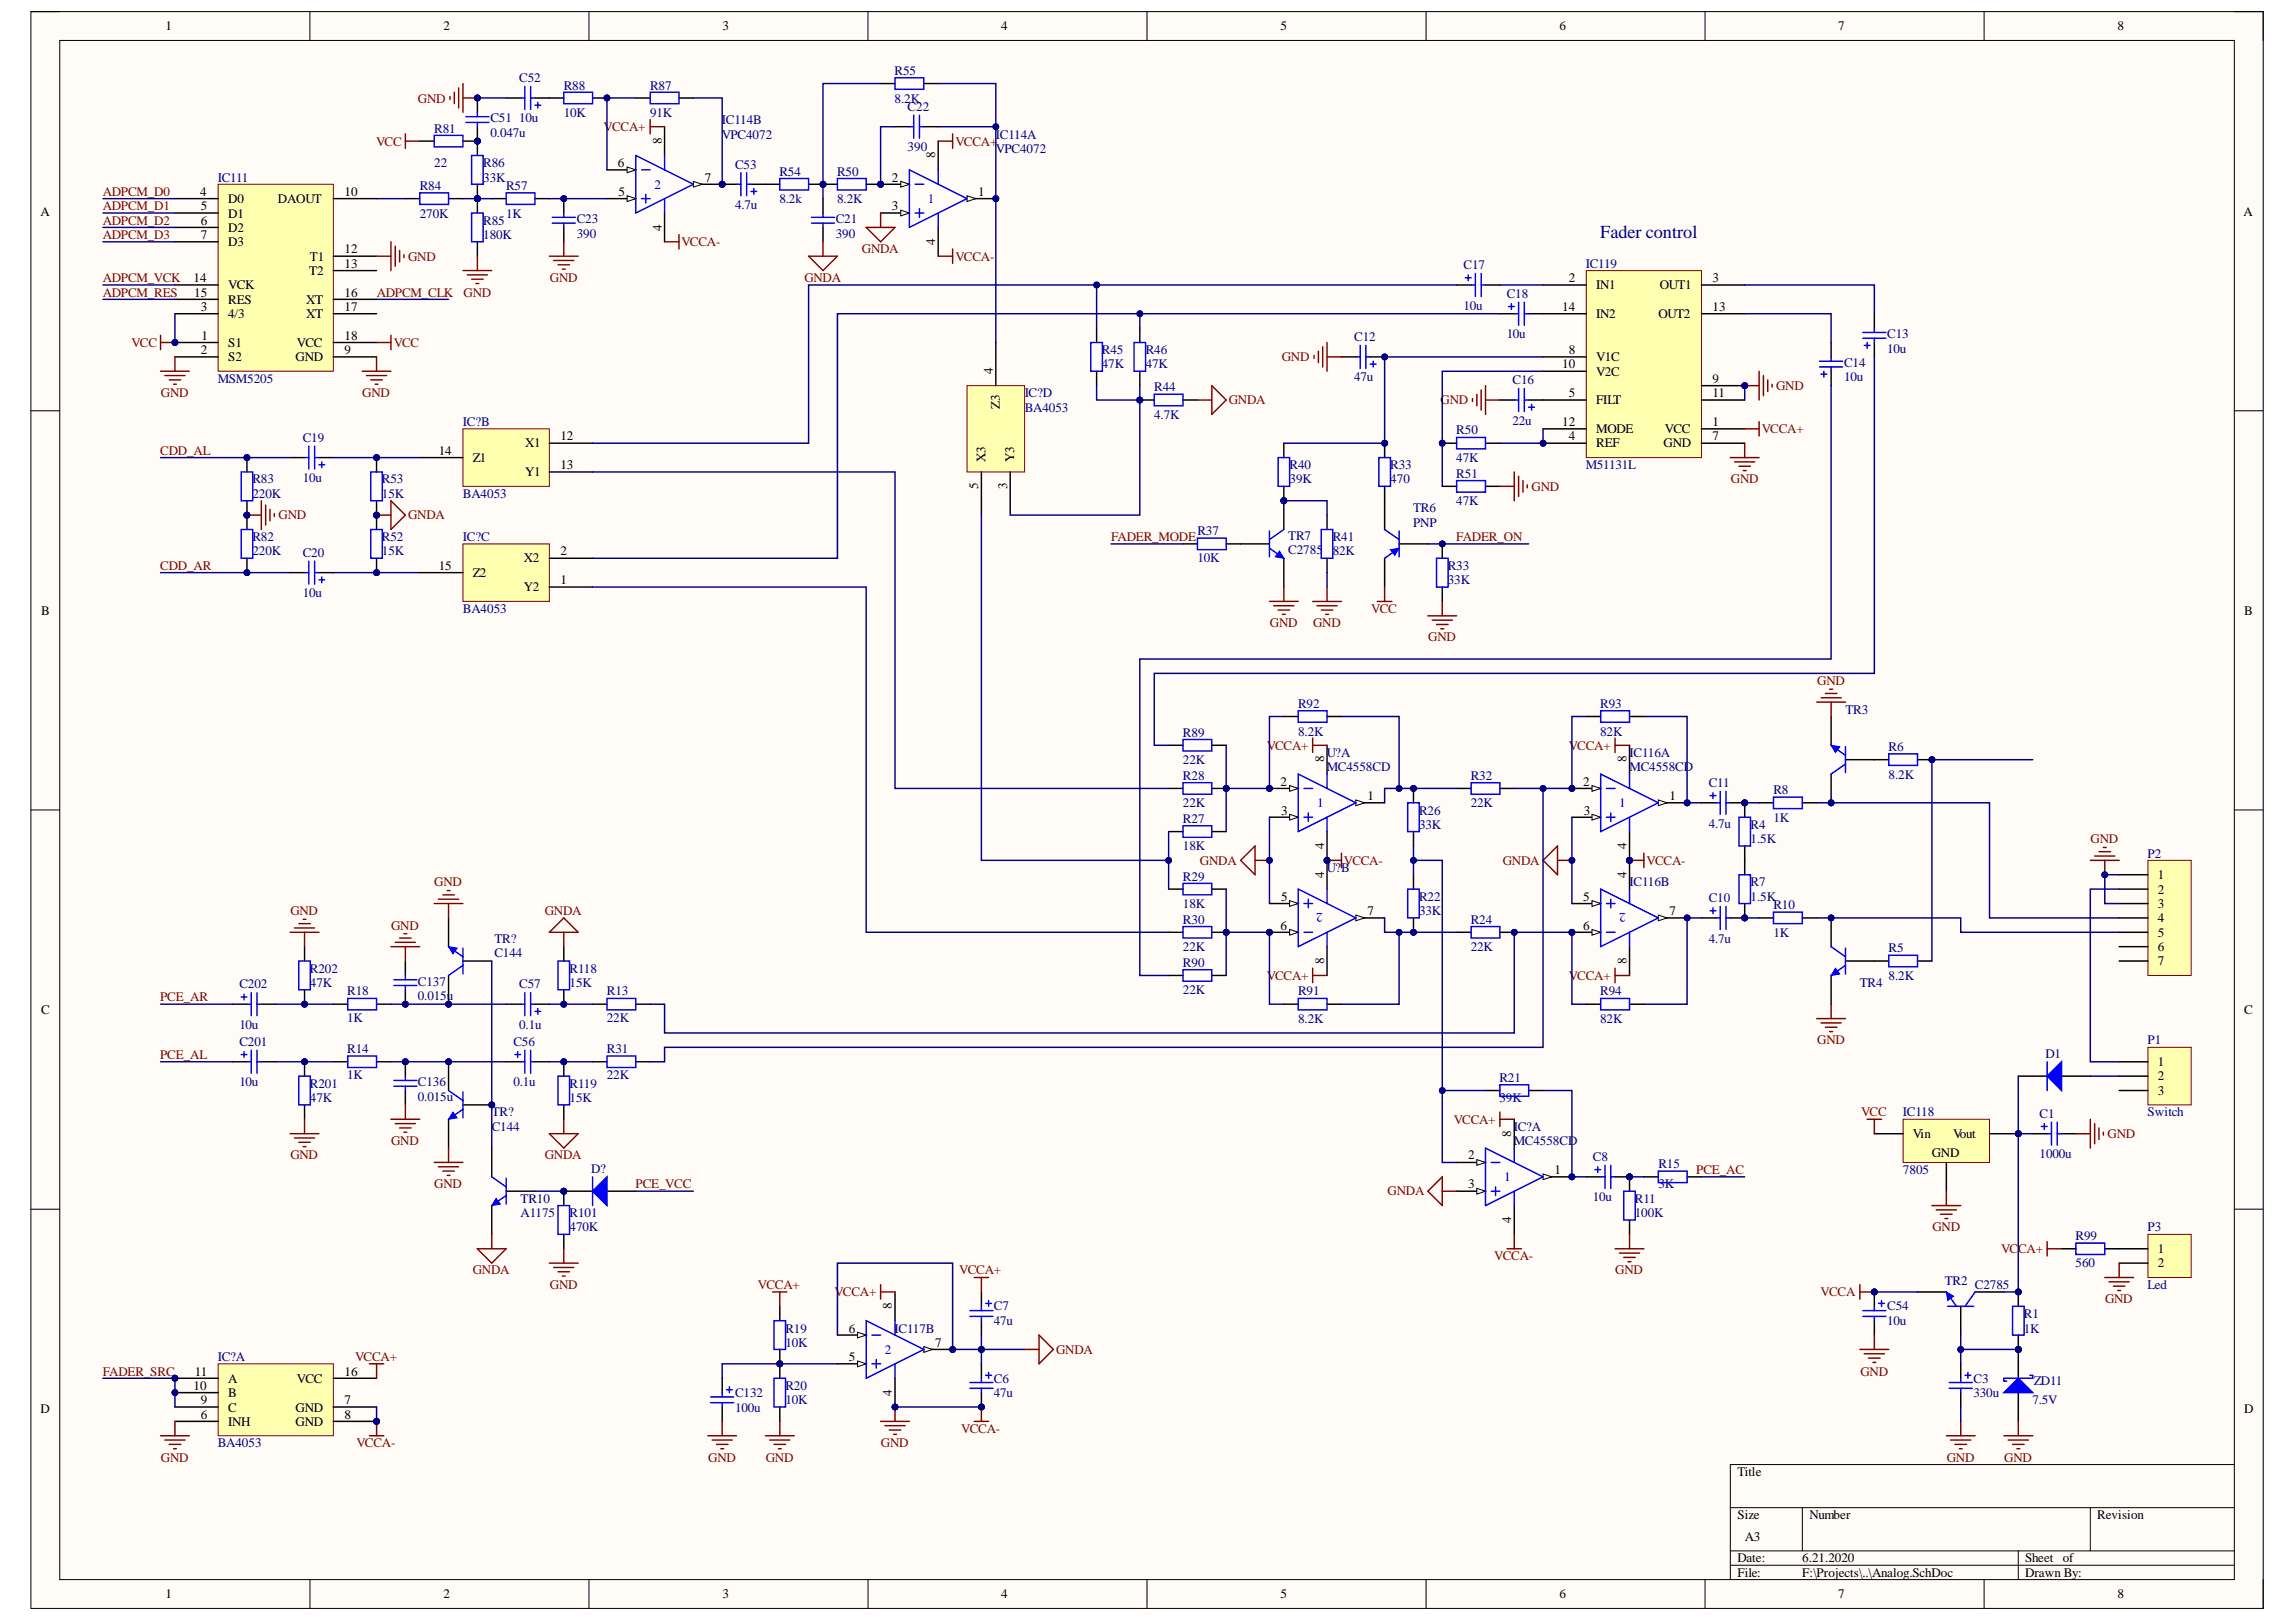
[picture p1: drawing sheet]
<svg xmlns="http://www.w3.org/2000/svg" width="297mm" height="210mm" viewBox="0 0 297 210" stroke-linecap="round" stroke-linejoin="round" font-family="sans-serif">
<defs><g id="words">
<text font-size="2.4" fill="#000080" x="207" y="30.8">Fader control</text>
<g font-size="1.7">
<text x="21.4" y="3.9">1</text>
<text x="57.4" y="3.9">2</text>
<text x="93.5" y="3.9">3</text>
<text x="129.5" y="3.9">4</text>
<text x="165.6" y="3.9">5</text>
<text x="201.8" y="3.9">6</text>
<text x="237.8" y="3.9">7</text>
<text x="273.9" y="3.9">8</text>
<text x="79.9" y="21.6">6</text>
<text x="85.6" y="18.6" transform="rotate(-90 85.6 18.6)">8</text>
<text x="91.2" y="23.5">7</text>
<text x="115.4" y="23.5">2</text>
<text x="121" y="20.5" transform="rotate(-90 121 20.5)">8</text>
<text x="5.2" y="27.9">A</text>
<text x="25.9" y="25.4">4</text>
<text x="26" y="29.1">6</text>
<text x="26" y="27.2">5</text>
<text x="29.5" y="28.2">D1</text>
<text x="29.5" y="26.3">D0</text>
<text x="36" y="26.3">DAOUT</text>
<text x="44.6" y="25.4">10</text>
<text x="80" y="25.4">5</text>
<text x="85.6" y="29.8" transform="rotate(-90 85.6 29.8)">4</text>
<text x="115.4" y="27.2">3</text>
<text x="126.6" y="25.4">1</text>
<text x="290.3" y="27.9">A</text>
<text x="26" y="30.9">7</text>
<text x="29.5" y="31.9">D3</text>
<text x="29.5" y="30">D2</text>
<text x="40" y="35.6">T2</text>
<text x="40.1" y="33.7">T1</text>
<text x="44.6" y="32.8">12</text>
<text x="44.6" y="34.7">13</text>
<text x="121" y="31.7" transform="rotate(-90 121 31.7)">4</text>
<text x="25" y="36.5">14</text>
<text x="25.1" y="38.4">15</text>
<text x="26" y="40.2">3</text>
<text x="29.5" y="37.5">VCK</text>
<text x="29.5" y="39.3">RES</text>
<text x="29.5" y="41.2">4/3</text>
<text x="39.6" y="39.3">XT</text>
<text x="39.6" y="41.2">XT</text>
<text x="44.6" y="38.4">16</text>
<text x="44.6" y="40.2">17</text>
<text x="202.1" y="40.2">14</text>
<text x="203" y="36.5">2</text>
<text x="206.5" y="41.2">IN2</text>
<text x="206.5" y="37.5">IN1</text>
<text x="214.5" y="41.2">OUT2</text>
<text x="214.7" y="37.5">OUT1</text>
<text x="221.6" y="36.5">3</text>
<text x="221.6" y="40.2">13</text>
<text x="26" y="45.8">2</text>
<text x="26.1" y="44">1</text>
<text x="29.5" y="44.9">S1</text>
<text x="29.5" y="46.7">S2</text>
<text x="38.2" y="46.7">GND</text>
<text x="38.4" y="44.9">VCC</text>
<text x="44.6" y="44">18</text>
<text x="44.6" y="45.8">9</text>
<text x="202.1" y="47.7">10</text>
<text x="203" y="45.8">8</text>
<text x="206.5" y="46.7">V1C</text>
<text x="128.4" y="48.4" transform="rotate(-90 128.4 48.4)">4</text>
<text x="129.4" y="52.9" transform="rotate(-90 129.4 52.9)">Z3</text>
<text x="203" y="51.4">5</text>
<text x="206.5" y="48.6">V2C</text>
<text x="206.5" y="52.3">FILT</text>
<text x="221.6" y="49.5">9</text>
<text x="221.6" y="51.4">11</text>
<text x="56.8" y="58.8">14</text>
<text x="61.2" y="59.8">Z1</text>
<text x="67.9" y="57.9">X1</text>
<text x="72.5" y="57">12</text>
<text x="127.5" y="59.8" transform="rotate(-90 127.5 59.8)">X3</text>
<text x="131.2" y="59.8" transform="rotate(-90 131.2 59.8)">Y3</text>
<text x="202.1" y="55.1">12</text>
<text x="203" y="57">4</text>
<text x="206.5" y="56">MODE</text>
<text x="206.5" y="57.9">REF</text>
<text x="215.2" y="57.9">GND</text>
<text x="215.4" y="56">VCC</text>
<text x="221.6" y="55.1">1</text>
<text x="221.6" y="57">7</text>
<text x="67.9" y="61.6">Y1</text>
<text x="72.5" y="60.7">13</text>
<text x="126.6" y="63.3" transform="rotate(-90 126.6 63.3)">5</text>
<text x="130.3" y="63.2" transform="rotate(-90 130.3 63.2)">3</text>
<text x="72.5" y="71.9">2</text>
<text x="56.8" y="73.7">15</text>
<text x="61.2" y="74.6">Z2</text>
<text x="67.8" y="72.8">X2</text>
<text x="67.8" y="76.5">Y2</text>
<text x="72.5" y="75.6">1</text>
<text x="5.3" y="79.5">B</text>
<text x="290.4" y="79.5">B</text>
<text x="165.6" y="101.7">2</text>
<text x="171.3" y="98.6" transform="rotate(-90 171.3 98.6)">8</text>
<text x="204.8" y="101.7">2</text>
<text x="210.4" y="98.6" transform="rotate(-90 210.4 98.6)">8</text>
<text x="165.7" y="105.4">3</text>
<text x="176.9" y="103.6">1</text>
<text x="204.9" y="105.4">3</text>
<text x="216" y="103.6">1</text>
<text x="171.3" y="113.6" transform="rotate(-90 171.3 113.6)">4</text>
<text x="171.3" y="109.9" transform="rotate(-90 171.3 109.9)">4</text>
<text x="210.4" y="113.6" transform="rotate(-90 210.4 113.6)">4</text>
<text x="210.4" y="109.9" transform="rotate(-90 210.4 109.9)">4</text>
<text x="279.2" y="113.8">1</text>
<text x="165.7" y="116.6">5</text>
<text x="176.9" y="118.4">7</text>
<text x="204.8" y="116.6">5</text>
<text x="216" y="118.4">7</text>
<text x="279.2" y="115.6">2</text>
<text x="279.2" y="117.5">3</text>
<text x="279.2" y="119.4">4</text>
<text x="165.6" y="120.3">6</text>
<text x="171.3" y="124.8" transform="rotate(-90 171.3 124.8)">8</text>
<text x="204.8" y="120.3">6</text>
<text x="210.4" y="124.8" transform="rotate(-90 210.4 124.8)">8</text>
<text x="279.2" y="121.2">5</text>
<text x="279.2" y="123.1">6</text>
<text x="279.2" y="124.9">7</text>
<text x="5.3" y="131.2">C</text>
<text x="290.4" y="131.2">C</text>
<text x="279.2" y="138">1</text>
<text x="279.2" y="139.8">2</text>
<text x="279.2" y="141.7">3</text>
<text x="195.5" y="147.1" transform="rotate(-90 195.5 147.1)">8</text>
<text x="247.5" y="147.3">Vin</text>
<text x="249.9" y="149.7">GND</text>
<text x="252.7" y="147.3">Vout</text>
<text x="189.9" y="153.8">3</text>
<text x="189.9" y="150">2</text>
<text x="201.1" y="151.9">1</text>
<text x="195.5" y="158.2" transform="rotate(-90 195.5 158.2)">4</text>
<text x="279.2" y="162.1">1</text>
<text x="279.2" y="164">2</text>
<text x="109.8" y="172.4">6</text>
<text x="115.4" y="169.4" transform="rotate(-90 115.4 169.4)">8</text>
<text x="25" y="179.9">10</text>
<text x="25.2" y="178">11</text>
<text x="29.5" y="179">A</text>
<text x="38.4" y="179">VCC</text>
<text x="44.6" y="178">16</text>
<text x="109.8" y="176.2">5</text>
<text x="121" y="174.3">7</text>
<text x="5.2" y="182.8">D</text>
<text x="26" y="183.6">6</text>
<text x="26" y="181.7">9</text>
<text x="29.5" y="184.5">INH</text>
<text x="29.5" y="182.7">C</text>
<text x="29.5" y="180.8">B</text>
<text x="38.2" y="184.5">GND</text>
<text x="38.2" y="182.7">GND</text>
<text x="44.6" y="183.6">8</text>
<text x="44.6" y="181.7">7</text>
<text x="115.4" y="180.6" transform="rotate(-90 115.4 180.6)">4</text>
<text x="290.4" y="182.8">D</text>
<text x="224.8" y="191">Title</text>
<text x="224.8" y="196.6">Size</text>
<text x="234.1" y="196.6">Number</text>
<text x="271.3" y="196.6">Revision</text>
<text x="224.8" y="202.2">Date:</text>
<text x="225.7" y="199.4">A3</text>
<text x="233.2" y="202.2">6.21.2020</text>
<text x="262" y="202.2">Sheet</text>
<text x="266.9" y="202.2">of</text>
<text x="21.4" y="206.8">1</text>
<text x="57.4" y="206.8">2</text>
<text x="93.5" y="206.8">3</text>
<text x="129.5" y="206.8">4</text>
<text x="165.6" y="206.8">5</text>
<text x="201.8" y="206.8">6</text>
<text x="224.8" y="204.1">File:</text>
<text x="233.2" y="204.1">F:\Projects\..\Analog.SchDoc</text>
<text x="237.8" y="206.8">7</text>
<text x="262" y="204.1">Drawn By:</text>
<text x="273.9" y="206.8">8</text>
</g>
<g font-size="1.7" fill="#000080">
<text x="67.2" y="10.7">C52</text>
<text x="72.9" y="11.6">R88</text>
<text x="84.1" y="11.6">R87</text>
<text x="115.7" y="9.7">R55</text>
<text x="56.2" y="17.2">R81</text>
<text x="63.5" y="17.7">0.047u</text>
<text x="63.5" y="15.8">C51</text>
<text x="67.2" y="15.8">10u</text>
<text x="72.9" y="15.1">10K</text>
<text x="84.1" y="15.1">91K</text>
<text x="93.4" y="16.1">IC114B</text>
<text x="93.4" y="17.9">VPC4072</text>
<text x="115.7" y="13.3">8.2K</text>
<text x="117.4" y="14.4">C22</text>
<text x="128.8" y="17.9">IC114A</text>
<text x="28.2" y="23.5">IC111</text>
<text x="56.2" y="21.6">22</text>
<text x="62.5" y="23.5">33K</text>
<text x="62.5" y="21.6">R86</text>
<text x="95.1" y="21.8">C53</text>
<text x="100.8" y="22.7">R54</text>
<text x="108.3" y="22.7">R50</text>
<text x="117.4" y="19.5">390</text>
<text x="128.8" y="19.8">VPC4072</text>
<text x="54.3" y="28.2">270K</text>
<text x="54.3" y="24.6">R84</text>
<text x="62.5" y="29.1">R85</text>
<text x="65.5" y="28.2">1K</text>
<text x="65.5" y="24.6">R57</text>
<text x="74.6" y="28.9">C23</text>
<text x="95.1" y="27.1">4.7u</text>
<text x="100.8" y="26.3">8.2k</text>
<text x="108.1" y="28.9">C21</text>
<text x="108.3" y="26.3">8.2K</text>
<text x="62.5" y="30.9">180K</text>
<text x="74.6" y="30.8">390</text>
<text x="108.1" y="30.8">390</text>
<text x="189.3" y="34.8">C17</text>
<text x="205.2" y="34.7">IC119</text>
<text x="189.3" y="40.1">10u</text>
<text x="194.9" y="38.5">C18</text>
<text x="142.6" y="47.7">47K</text>
<text x="142.6" y="45.8">R45</text>
<text x="148.2" y="47.7">47K</text>
<text x="148.2" y="45.8">R46</text>
<text x="175.2" y="44.1">C12</text>
<text x="194.9" y="43.8">10u</text>
<text x="238.6" y="47.5">C14</text>
<text x="244.2" y="45.6">10u</text>
<text x="244.2" y="43.8">C13</text>
<text x="28.2" y="49.5">MSM5205</text>
<text x="132.6" y="51.4">IC?D</text>
<text x="132.6" y="53.3">BA4053</text>
<text x="149.3" y="50.6">R44</text>
<text x="175.2" y="49.4">47u</text>
<text x="195.7" y="49.7">C16</text>
<text x="238.6" y="49.4">10u</text>
<text x="39.2" y="57.1">C19</text>
<text x="59.9" y="55.1">IC?B</text>
<text x="149.3" y="54.2">4.7K</text>
<text x="188.4" y="59.8">47K</text>
<text x="188.4" y="56.2">R50</text>
<text x="195.7" y="54.9">22u</text>
<text x="32.7" y="64.4">220K</text>
<text x="32.7" y="62.6">R83</text>
<text x="39.2" y="62.4">10u</text>
<text x="49.4" y="64.4">15K</text>
<text x="49.4" y="62.6">R53</text>
<text x="59.9" y="64.4">BA4053</text>
<text x="166.8" y="62.6">39K</text>
<text x="166.8" y="60.7">R40</text>
<text x="179.9" y="62.6">470</text>
<text x="179.9" y="60.7">R33</text>
<text x="188.4" y="65.3">47K</text>
<text x="188.4" y="61.8">R51</text>
<text x="205.2" y="60.7">M51131L</text>
<text x="32.7" y="71.9">220K</text>
<text x="32.7" y="70">R82</text>
<text x="49.4" y="71.9">15K</text>
<text x="49.4" y="70">R52</text>
<text x="59.9" y="70">IC?C</text>
<text x="154.9" y="69.2">R37</text>
<text x="166.7" y="69.8">TR7</text>
<text x="166.7" y="71.7">C2785</text>
<text x="172.4" y="71.9">82K</text>
<text x="172.4" y="70">R41</text>
<text x="182.8" y="66.3">TR6</text>
<text x="182.8" y="68.1">PNP</text>
<text x="39.2" y="77.3">10u</text>
<text x="39.2" y="72.1">C20</text>
<text x="154.9" y="72.8">10K</text>
<text x="187.3" y="75.6">33K</text>
<text x="187.3" y="73.7">R33</text>
<text x="59.9" y="79.3">BA4053</text>
<text x="153" y="95.4">R89</text>
<text x="167.9" y="95.2">8.2K</text>
<text x="167.9" y="91.6">R92</text>
<text x="207" y="95.2">82K</text>
<text x="207" y="91.6">R93</text>
<text x="238.7" y="92.4">TR3</text>
<text x="153" y="100.9">R28</text>
<text x="153" y="98.9">22K</text>
<text x="171.7" y="98">U?A</text>
<text x="171.7" y="99.8">MC4558CD</text>
<text x="190.3" y="100.9">R32</text>
<text x="210.8" y="98">IC116A</text>
<text x="210.8" y="99.8">MC4558CD</text>
<text x="221.1" y="101.9">C11</text>
<text x="244.3" y="100.8">8.2K</text>
<text x="244.3" y="97.2">R6</text>
<text x="153" y="104.5">22K</text>
<text x="153" y="106.5">R27</text>
<text x="183.6" y="107.3">33K</text>
<text x="183.6" y="105.4">R26</text>
<text x="190.3" y="104.5">22K</text>
<text x="221.1" y="107.1">4.7u</text>
<text x="226.5" y="107.3">R4</text>
<text x="229.4" y="106.3">1K</text>
<text x="229.4" y="102.8">R8</text>
<text x="153" y="110.1">18K</text>
<text x="153" y="113.9">R29</text>
<text x="171.7" y="112.9">U?B</text>
<text x="226.5" y="109.1">1.5K</text>
<text x="277.8" y="111">P2</text>
<text x="153" y="119.5">R30</text>
<text x="153" y="117.5">18K</text>
<text x="183.6" y="118.4">33K</text>
<text x="183.6" y="116.6">R22</text>
<text x="190.3" y="119.5">R24</text>
<text x="210.8" y="114.7">IC116B</text>
<text x="221.1" y="116.7">C10</text>
<text x="226.5" y="116.6">1.5K</text>
<text x="226.5" y="114.7">R7</text>
<text x="229.4" y="117.7">R10</text>
<text x="40.1" y="125.9">R202</text>
<text x="64" y="122">TR?</text>
<text x="64" y="123.8">C144</text>
<text x="73.7" y="125.9">R118</text>
<text x="153" y="123.1">22K</text>
<text x="153" y="125.1">R90</text>
<text x="190.3" y="123.1">22K</text>
<text x="221.1" y="122">4.7u</text>
<text x="229.4" y="121.2">1K</text>
<text x="244.3" y="123.2">R5</text>
<text x="31" y="127.9">C202</text>
<text x="40.1" y="127.7">47K</text>
<text x="44.9" y="128.8">R18</text>
<text x="54.1" y="129.4">0.015u</text>
<text x="54.1" y="127.6">C137</text>
<text x="67.2" y="127.9">C57</text>
<text x="73.7" y="127.7">15K</text>
<text x="78.5" y="128.8">R13</text>
<text x="153" y="128.7">22K</text>
<text x="167.9" y="128.8">R91</text>
<text x="207" y="128.8">R94</text>
<text x="240.6" y="127.7">TR4</text>
<text x="244.3" y="126.8">8.2K</text>
<text x="31" y="133.1">10u</text>
<text x="31" y="135.3">C201</text>
<text x="44.9" y="132.2">1K</text>
<text x="44.9" y="136.3">R14</text>
<text x="66.4" y="135.3">C56</text>
<text x="67.2" y="133.1">0.1u</text>
<text x="78.5" y="132.2">22K</text>
<text x="78.5" y="136.3">R31</text>
<text x="167.9" y="132.4">8.2K</text>
<text x="207" y="132.4">82K</text>
<text x="264.6" y="136.9">D1</text>
<text x="277.8" y="135.2">P1</text>
<text x="31" y="140.6">10u</text>
<text x="40.1" y="142.6">47K</text>
<text x="40.1" y="140.7">R201</text>
<text x="44.9" y="139.6">1K</text>
<text x="54.1" y="142.4">0.015u</text>
<text x="54.1" y="140.6">C136</text>
<text x="66.4" y="140.6">0.1u</text>
<text x="73.7" y="142.6">15K</text>
<text x="73.7" y="140.7">R119</text>
<text x="78.5" y="139.6">22K</text>
<text x="194" y="142.6">39K</text>
<text x="194" y="140">R21</text>
<text x="63.6" y="144.5">TR?</text>
<text x="63.6" y="146.3">C144</text>
<text x="195.9" y="146.3">IC?A</text>
<text x="195.9" y="148.2">MC4558CD</text>
<text x="246.2" y="144.5">IC118</text>
<text x="263.9" y="149.9">1000u</text>
<text x="263.9" y="144.6">C1</text>
<text x="277.8" y="144.5">Switch</text>
<text x="67.3" y="155.6">TR10</text>
<text x="76.5" y="151.7">D?</text>
<text x="206.1" y="155.5">10u</text>
<text x="206.1" y="150.2">C8</text>
<text x="211.5" y="155.6">R11</text>
<text x="214.5" y="153.8">3K</text>
<text x="214.5" y="151.1">R15</text>
<text x="246.2" y="151.9">7805</text>
<text x="67.3" y="157.5">A1175</text>
<text x="73.7" y="159.3">470K</text>
<text x="73.7" y="157.5">R101</text>
<text x="211.5" y="157.5">100K</text>
<text x="268.5" y="160.5">R99</text>
<text x="277.8" y="159.3">P3</text>
<text x="251.6" y="166.3">TR2</text>
<text x="255.5" y="166.8">C2785</text>
<text x="268.5" y="164">560</text>
<text x="277.8" y="166.8">Led</text>
<text x="101.6" y="172.4">R19</text>
<text x="115.7" y="172.4">IC117B</text>
<text x="128.6" y="171.5">47u</text>
<text x="128.6" y="169.6">C7</text>
<text x="244.2" y="171.5">10u</text>
<text x="244.2" y="169.6">C54</text>
<text x="261.8" y="172.4">1K</text>
<text x="261.8" y="170.6">R1</text>
<text x="28.2" y="176.2">IC?A</text>
<text x="101.6" y="174.3">10K</text>
<text x="101.6" y="179.9">R20</text>
<text x="128.6" y="179">C6</text>
<text x="255.3" y="179">C3</text>
<text x="263.1" y="179.3">ZD11</text>
<text x="95.1" y="182.7">100u</text>
<text x="95.1" y="180.8">C132</text>
<text x="101.6" y="181.7">10K</text>
<text x="128.6" y="180.8">47u</text>
<text x="255.3" y="180.8">330u</text>
<text x="262.9" y="181.7">7.5V</text>
<text x="28.2" y="187.3">BA4053</text>
</g>
<g font-size="1.7" fill="#800000">
<text x="54.1" y="13.3">GND</text>
<text x="78.1" y="17">VCCA+</text>
<text x="48.6" y="18.9">VCC</text>
<text x="123.6" y="18.9">VCCA+</text>
<text x="13.3" y="25.4">ADPCM_D0</text>
<text x="13.3" y="27.2">ADPCM_D1</text>
<text x="13.3" y="29.1">ADPCM_D2</text>
<text x="13.3" y="30.9">ADPCM_D3</text>
<text x="52.8" y="33.7">GND</text>
<text x="88.2" y="31.9">VCCA-</text>
<text x="111.5" y="32.8">GNDA</text>
<text x="123.6" y="33.7">VCCA-</text>
<text x="13.3" y="36.5">ADPCM_VCK</text>
<text x="13.3" y="38.4">ADPCM_RES</text>
<text x="48.7" y="38.4">ADPCM_CLK</text>
<text x="60" y="38.4">GND</text>
<text x="71.1" y="36.5">GND</text>
<text x="104.1" y="36.5">GNDA</text>
<text x="17" y="44.9">VCC</text>
<text x="50.9" y="44.9">VCC</text>
<text x="165.8" y="46.7">GND</text>
<text x="20.8" y="51.4">GND</text>
<text x="46.9" y="51.4">GND</text>
<text x="159" y="52.3">GNDA</text>
<text x="186.4" y="52.3">GND</text>
<text x="229.8" y="50.5">GND</text>
<text x="20.7" y="58.8">CDD_AL</text>
<text x="227.9" y="56">VCCA+</text>
<text x="198.1" y="63.5">GND</text>
<text x="223.9" y="62.6">GND</text>
<text x="36" y="67.2">GND</text>
<text x="52.8" y="67.2">GNDA</text>
<text x="143.7" y="70">FADER_MODE</text>
<text x="188.4" y="70">FADER_ON</text>
<text x="20.7" y="73.7">CDD_AR</text>
<text x="164.3" y="81.2">GND</text>
<text x="169.9" y="81.2">GND</text>
<text x="177.4" y="79.3">VCC</text>
<text x="184.8" y="83">GND</text>
<text x="235.1" y="88.7">GND</text>
<text x="163.9" y="97">VCCA+</text>
<text x="203" y="97">VCCA+</text>
<text x="155.2" y="111.9">GNDA</text>
<text x="173.9" y="111.9">VCCA-</text>
<text x="194.4" y="111.9">GNDA</text>
<text x="213" y="111.9">VCCA-</text>
<text x="270.5" y="109.1">GND</text>
<text x="37.6" y="118.4">GND</text>
<text x="56.2" y="114.7">GND</text>
<text x="70.5" y="118.4">GNDA</text>
<text x="50.6" y="120.3">GND</text>
<text x="20.7" y="129.6">PCE_AR</text>
<text x="163.9" y="126.8">VCCA+</text>
<text x="203" y="126.8">VCCA+</text>
<text x="20.7" y="137">PCE_AL</text>
<text x="235.1" y="135.2">GND</text>
<text x="50.6" y="148.2">GND</text>
<text x="188.1" y="145.4">VCCA+</text>
<text x="240.8" y="144.5">VCC</text>
<text x="272.7" y="147.3">GND</text>
<text x="37.6" y="150">GND</text>
<text x="56.2" y="153.8">GND</text>
<text x="70.5" y="150">GNDA</text>
<text x="82.2" y="153.8">PCE_VCC</text>
<text x="179.5" y="154.7">GNDA</text>
<text x="219.5" y="151.9">PCE_AC</text>
<text x="250" y="159.3">GND</text>
<text x="61.2" y="164.9">GNDA</text>
<text x="71.1" y="166.8">GND</text>
<text x="98.1" y="166.8">VCCA+</text>
<text x="108" y="167.7">VCCA+</text>
<text x="124.1" y="164.9">VCCA+</text>
<text x="193.3" y="163.1">VCCA-</text>
<text x="209" y="164.9">GND</text>
<text x="235.5" y="167.7">VCCA</text>
<text x="258.9" y="162.1">VCCA+</text>
<text x="272.3" y="168.6">GND</text>
<text x="13.3" y="178">FADER_SRC</text>
<text x="45.9" y="176.2">VCCA+</text>
<text x="136.6" y="175.2">GNDA</text>
<text x="240.7" y="178">GND</text>
<text x="124.4" y="185.5">VCCA-</text>
<text x="20.8" y="189.2">GND</text>
<text x="46.1" y="187.3">VCCA-</text>
<text x="91.6" y="189.2">GND</text>
<text x="99.1" y="189.2">GND</text>
<text x="114" y="187.3">GND</text>
<text x="251.9" y="189.2">GND</text>
<text x="259.3" y="189.2">GND</text>
</g>
<g font-size="1.7" fill="#00f">
<text x="84.7" y="24.4">2</text>
<text x="120" y="26.3">1</text>
<text x="170.4" y="104.5">1</text>
<text x="209.5" y="104.5">1</text>
<text x="171.1" y="118.2" transform="rotate(-180 171.1 118.2)">2</text>
<text x="210.3" y="118.2" transform="rotate(-180 210.3 118.2)">2</text>
<text x="194.6" y="152.8">1</text>
<text x="114.5" y="175.2">2</text>
</g>
</g></defs>
<path d="M4 1.5h288.8v206.6h-288.8z" fill-rule="evenodd" fill="#fffcf8"/>
<path d="M4 1.5h288.8v206.6h-288.8z" fill="none" stroke="#000" stroke-width=".13"/>
<path d="M7.7 5.2h281.4v199.2h-281.4z" fill-rule="evenodd" fill="#fffcf8"/>
<g fill="none" stroke="#000" stroke-width=".13">
<path d="M4 1.5h3.7M7.7 5.2h281.4v199.2h-281.4zM40.1 1.5v3.7M76.2 1.5v3.7M112.3 1.5v3.7M148.4 1.5v3.7M184.5 1.5v3.7M220.6 1.5v3.7M256.7 1.5v3.7M289.1 1.5h3.7v3.7M4 53.2h3.7M289.1 53.2h3.7"/>
<path d="M4 104.8h3.7M289.1 104.8h3.7M4 156.5h3.7M289.1 156.5h3.7M223.9 195.1h65.2M233.2 195.1v5.6M270.4 195.1v5.6M289.1 189.5h-65.2v14.9M40.1 204.4v3.7M76.2 204.4v3.7M112.3 204.4v3.7M148.4 204.4v3.7"/>
<path d="M184.5 204.4v3.7M220.6 204.4v3.7M223.9 200.7h65.2M223.9 202.6h65.2M256.7 204.4v3.7M261.1 200.7v3.7M292.8 204.4v3.7"/>
</g>
<circle cx="22.6" cy="44.3" r=".37" fill="#000080"/>
<circle cx="22.6" cy="44.3" r=".37" fill="none" stroke="#000080" stroke-width=".13"/>
<path d="M28.2 23.8h14.9v24.2h-14.9z" fill-rule="evenodd" fill="#ffffb0"/>
<path d="M28.2 23.8h14.9v24.2h-14.9z" fill="none" stroke="#800000" stroke-width=".13"/>
<path d="M22.6 44.3h5.6" fill="none" stroke="#000" stroke-width=".19"/>
<circle cx="22.6" cy="44.3" r=".37" fill="#000080"/>
<circle cx="22.6" cy="44.3" r=".37" fill="none" stroke="#000080" stroke-width=".13"/>
<g fill="none" stroke="#000" stroke-width=".19">
<path d="M22.6 25.7h5.6M22.6 31.3h5.6M22.6 29.4h5.6M22.6 27.6h5.6M22.6 36.9h5.6M22.6 38.7h5.6M43.1 25.7h5.6M43.1 38.7h5.6M43.1 33.2h5.6M43.1 35h5.6M22.6 46.2h5.6M22.6 40.6h5.6"/>
<path d="M43.1 46.2h5.6M43.1 44.3h5.6M43.1 40.6h5.6"/>
</g>
<path d="M20.8 43.4v1.9M20.8 44.3h1.8" fill="none" stroke="#800000" stroke-width=".19"/>
<circle cx="22.6" cy="44.3" r=".37" fill="#000080"/>
<circle cx="22.6" cy="44.3" r=".37" fill="none" stroke="#000080" stroke-width=".13"/>
<g fill="none" stroke="#800000" stroke-width=".19">
<path d="M48.7 33.2h1.9M50.6 31.3v3.7M51.1 31.9v2.6M51.7 32.4v1.5M52.3 33v.3M20.8 48h3.7M21.3 48.6h2.6M21.9 49.2h1.5M22.4 49.7h.4M22.6 46.2v1.8M46.9 48h3.7M47.4 48.6h2.6"/>
<path d="M48 49.2h1.5M48.5 49.7h.4M48.7 46.2v1.8M48.7 44.3h1.9M50.6 43.4v1.9"/>
</g>
<circle cx="199.6" cy="57.4" r=".37" fill="#000080"/>
<circle cx="199.6" cy="57.4" r=".37" fill="none" stroke="#000080" stroke-width=".13"/>
<circle cx="225.7" cy="49.9" r=".37" fill="#000080"/>
<circle cx="225.7" cy="49.9" r=".37" fill="none" stroke="#000080" stroke-width=".13"/>
<path d="M205.2 35h14.9v24.2h-14.9z" fill-rule="evenodd" fill="#ffffb0"/>
<path d="M205.2 35h14.9v24.2h-14.9z" fill="none" stroke="#800000" stroke-width=".13"/>
<path d="M220.1 36.9h5.6M199.6 55.5h5.6M199.6 57.4h5.6" fill="none" stroke="#000" stroke-width=".19"/>
<circle cx="199.6" cy="57.4" r=".37" fill="#000080"/>
<circle cx="199.6" cy="57.4" r=".37" fill="none" stroke="#000080" stroke-width=".13"/>
<path d="M199.6 36.9h5.6M199.6 40.6h5.6M199.6 46.2h5.6M199.6 48h5.6M199.6 51.8h5.6M220.1 55.5h5.6M220.1 57.4h5.6M220.1 49.9h5.6" fill="none" stroke="#000" stroke-width=".19"/>
<circle cx="225.7" cy="49.9" r=".37" fill="#000080"/>
<circle cx="225.7" cy="49.9" r=".37" fill="none" stroke="#000080" stroke-width=".13"/>
<path d="M220.1 51.8h5.6M220.1 40.6h5.6" fill="none" stroke="#000" stroke-width=".19"/>
<circle cx="22.6" cy="180.2" r=".37" fill="#000080"/>
<circle cx="22.6" cy="180.2" r=".37" fill="none" stroke="#000080" stroke-width=".13"/>
<circle cx="22.6" cy="178.4" r=".37" fill="#000080"/>
<circle cx="22.6" cy="178.4" r=".37" fill="none" stroke="#000080" stroke-width=".13"/>
<circle cx="48.7" cy="183.9" r=".37" fill="#000080"/>
<circle cx="48.7" cy="183.9" r=".37" fill="none" stroke="#000080" stroke-width=".13"/>
<path d="M28.2 176.5h14.9v9.3h-14.9z" fill-rule="evenodd" fill="#ffffb0"/>
<path d="M28.2 176.5h14.9v9.3h-14.9z" fill="none" stroke="#800000" stroke-width=".13"/>
<path d="M43.1 178.4h5.6M22.6 183.9h5.6M22.6 182.1h5.6M22.6 180.2h5.6" fill="none" stroke="#000" stroke-width=".19"/>
<circle cx="22.6" cy="180.2" r=".37" fill="#000080"/>
<circle cx="22.6" cy="180.2" r=".37" fill="none" stroke="#000080" stroke-width=".13"/>
<path d="M22.6 178.4h5.6" fill="none" stroke="#000" stroke-width=".19"/>
<circle cx="22.6" cy="178.4" r=".37" fill="#000080"/>
<circle cx="22.6" cy="178.4" r=".37" fill="none" stroke="#000080" stroke-width=".13"/>
<path d="M43.1 183.9h5.6" fill="none" stroke="#000" stroke-width=".19"/>
<circle cx="48.7" cy="183.9" r=".37" fill="#000080"/>
<circle cx="48.7" cy="183.9" r=".37" fill="none" stroke="#000080" stroke-width=".13"/>
<path d="M43.1 182.1h5.6" fill="none" stroke="#000" stroke-width=".19"/>
<path d="M59.9 55.5h11.2v7.4h-11.2z" fill-rule="evenodd" fill="#ffffb0"/>
<path d="M59.9 55.5h11.2v7.4h-11.2z" fill="none" stroke="#800000" stroke-width=".13"/>
<path d="M54.3 59.2h5.6M71.1 57.4h5.6M71.1 61.1h5.6" fill="none" stroke="#000" stroke-width=".19"/>
<path d="M59.9 70.4h11.2v7.4h-11.2z" fill-rule="evenodd" fill="#ffffb0"/>
<path d="M59.9 70.4h11.2v7.4h-11.2z" fill="none" stroke="#800000" stroke-width=".13"/>
<path d="M54.3 74.1h5.6M71.1 72.2h5.6M71.1 76h5.6" fill="none" stroke="#000" stroke-width=".19"/>
<path d="M125.1 49.9h7.5v11.2h-7.5z" fill-rule="evenodd" fill="#ffffb0"/>
<path d="M125.1 49.9h7.5v11.2h-7.5z" fill="none" stroke="#800000" stroke-width=".13"/>
<path d="M128.8 44.3v5.6M127 61.1v5.6M130.7 61.1v5.6" fill="none" stroke="#000" stroke-width=".19"/>
<circle cx="128.8" cy="25.7" r=".37" fill="#000080"/>
<circle cx="128.8" cy="25.7" r=".37" fill="none" stroke="#000080" stroke-width=".13"/>
<circle cx="113.9" cy="23.8" r=".37" fill="#000080"/>
<circle cx="113.9" cy="23.8" r=".37" fill="none" stroke="#000080" stroke-width=".13"/>
<path d="M121.4 18.3v3.7M125.1 25.7h3.7" fill="none" stroke="#000" stroke-width=".19"/>
<path d="M125.1 25.3l1.1 .4-1.1 .4z" fill="#f8fcff"/>
<path d="M125.1 25.3l1.1 .4-1.1 .4z" fill="none" stroke="#000" stroke-width=".13"/>
<circle cx="128.8" cy="25.7" r=".37" fill="#000080"/>
<circle cx="128.8" cy="25.7" r=".37" fill="none" stroke="#000080" stroke-width=".13"/>
<path d="M113.9 27.6h3.7M121.4 29.4v3.8" fill="none" stroke="#000" stroke-width=".19"/>
<path d="M116.5 27.2l1.1 .4-1.1 .3z" fill="#f8fcff"/>
<path d="M116.5 27.2l1.1 .4-1.1 .3z" fill="none" stroke="#000" stroke-width=".13"/>
<path d="M113.9 23.8h3.7" fill="none" stroke="#000" stroke-width=".19"/>
<path d="M116.5 23.5l1.1 .3-1.1 .4z" fill="#f8fcff"/>
<path d="M116.5 23.5l1.1 .3-1.1 .4z" fill="none" stroke="#000" stroke-width=".13"/>
<circle cx="113.9" cy="23.8" r=".37" fill="#000080"/>
<circle cx="113.9" cy="23.8" r=".37" fill="none" stroke="#000080" stroke-width=".13"/>
<path d="M117.6 22l7.5 3.7-7.5 3.7zM118.4 27.6h1.1M118.4 23.8h1.1M119 27v1.1M121.4 22v1.8M121.4 27.6v1.8" fill="none" stroke="#00f" stroke-width=".19"/>
<circle cx="93.4" cy="23.8" r=".37" fill="#000080"/>
<circle cx="93.4" cy="23.8" r=".37" fill="none" stroke="#000080" stroke-width=".13"/>
<path d="M86 16.4v3.7M86 27.6v3.7M89.7 23.8h3.7" fill="none" stroke="#000" stroke-width=".19"/>
<path d="M89.7 23.5l1.1 .3-1.1 .4z" fill="#f8fcff"/>
<path d="M89.7 23.5l1.1 .3-1.1 .4z" fill="none" stroke="#000" stroke-width=".13"/>
<circle cx="93.4" cy="23.8" r=".37" fill="#000080"/>
<circle cx="93.4" cy="23.8" r=".37" fill="none" stroke="#000080" stroke-width=".13"/>
<path d="M78.5 25.7h3.8" fill="none" stroke="#000" stroke-width=".19"/>
<path d="M81.1 25.3l1.2 .4-1.2 .4z" fill="#f8fcff"/>
<path d="M81.1 25.3l1.2 .4-1.2 .4z" fill="none" stroke="#000" stroke-width=".13"/>
<path d="M78.5 22h3.8" fill="none" stroke="#000" stroke-width=".19"/>
<path d="M81.1 21.6l1.2 .4-1.2 .4z" fill="#f8fcff"/>
<path d="M81.1 21.6l1.2 .4-1.2 .4z" fill="none" stroke="#000" stroke-width=".13"/>
<path d="M82.3 20.1l7.4 3.7-7.4 3.8zM83 25.7h1.1M83 22h1.1M83.6 25.1v1.2M86 20.1v1.9M86 25.7v1.9" fill="none" stroke="#00f" stroke-width=".19"/>
<circle cx="171.7" cy="111.3" r=".37" fill="#000080"/>
<circle cx="171.7" cy="111.3" r=".37" fill="none" stroke="#000080" stroke-width=".13"/>
<circle cx="164.2" cy="102" r=".37" fill="#000080"/>
<circle cx="164.2" cy="102" r=".37" fill="none" stroke="#000080" stroke-width=".13"/>
<path d="M171.7 96.4v3.8M175.4 103.9h3.7" fill="none" stroke="#000" stroke-width=".19"/>
<path d="M175.4 103.5l1.1 .4-1.1 .4z" fill="#f8fcff"/>
<path d="M175.4 103.5l1.1 .4-1.1 .4z" fill="none" stroke="#000" stroke-width=".13"/>
<path d="M171.7 107.6v3.7" fill="none" stroke="#000" stroke-width=".19"/>
<circle cx="171.7" cy="111.3" r=".37" fill="#000080"/>
<circle cx="171.7" cy="111.3" r=".37" fill="none" stroke="#000080" stroke-width=".13"/>
<path d="M164.2 105.8h3.8" fill="none" stroke="#000" stroke-width=".19"/>
<path d="M166.8 105.4l1.2 .4-1.2 .3z" fill="#f8fcff"/>
<path d="M166.8 105.4l1.2 .4-1.2 .3z" fill="none" stroke="#000" stroke-width=".13"/>
<path d="M164.2 102h3.8" fill="none" stroke="#000" stroke-width=".19"/>
<path d="M166.8 101.7l1.2 .3-1.2 .4z" fill="#f8fcff"/>
<path d="M166.8 101.7l1.2 .3-1.2 .4z" fill="none" stroke="#000" stroke-width=".13"/>
<circle cx="164.2" cy="102" r=".37" fill="#000080"/>
<circle cx="164.2" cy="102" r=".37" fill="none" stroke="#000080" stroke-width=".13"/>
<path d="M168 100.2l7.4 3.7-7.4 3.7zM168.7 105.8h1.1M168.7 102h1.1M169.3 105.2v1.1M171.7 100.2v1.8M171.7 105.8v1.8" fill="none" stroke="#00f" stroke-width=".19"/>
<circle cx="171.7" cy="111.3" r=".37" fill="#000080"/>
<circle cx="171.7" cy="111.3" r=".37" fill="none" stroke="#000080" stroke-width=".13"/>
<circle cx="164.2" cy="120.6" r=".37" fill="#000080"/>
<circle cx="164.2" cy="120.6" r=".37" fill="none" stroke="#000080" stroke-width=".13"/>
<path d="M171.7 111.3v3.8M171.7 122.5v3.7" fill="none" stroke="#000" stroke-width=".19"/>
<circle cx="171.7" cy="111.3" r=".37" fill="#000080"/>
<circle cx="171.7" cy="111.3" r=".37" fill="none" stroke="#000080" stroke-width=".13"/>
<path d="M175.4 118.8h3.7" fill="none" stroke="#000" stroke-width=".19"/>
<path d="M175.4 118.4l1.1 .4-1.1 .4z" fill="#f8fcff"/>
<path d="M175.4 118.4l1.1 .4-1.1 .4z" fill="none" stroke="#000" stroke-width=".13"/>
<path d="M164.2 116.9h3.8" fill="none" stroke="#000" stroke-width=".19"/>
<path d="M166.8 116.5l1.2 .4-1.2 .4z" fill="#f8fcff"/>
<path d="M166.8 116.5l1.2 .4-1.2 .4z" fill="none" stroke="#000" stroke-width=".13"/>
<path d="M164.2 120.6h3.8" fill="none" stroke="#000" stroke-width=".19"/>
<path d="M166.8 120.3l1.2 .3-1.2 .4z" fill="#f8fcff"/>
<path d="M166.8 120.3l1.2 .3-1.2 .4z" fill="none" stroke="#000" stroke-width=".13"/>
<circle cx="164.2" cy="120.6" r=".37" fill="#000080"/>
<circle cx="164.2" cy="120.6" r=".37" fill="none" stroke="#000080" stroke-width=".13"/>
<path d="M54.3 25h3.7v1.5h-3.7zM65.5 25h3.7v1.5h-3.7zM168 115.1l7.4 3.7-7.4 3.7zM168.7 116.9h1.1M169.3 116.4v1.1M171.7 115.1v1.8M168.7 120.6h1.1M171.7 120.6v1.9" fill="none" stroke="#00f" stroke-width=".19"/>
<path d="M52.4 25.7h1.9M58 25.7h1.9M63.6 25.7h1.9M69.2 25.7h1.9" fill="none" stroke="#000" stroke-width=".19"/>
<circle cx="72.9" cy="25.7" r=".37" fill="#000080"/>
<circle cx="72.9" cy="25.7" r=".37" fill="none" stroke="#000080" stroke-width=".13"/>
<path d="M72.9 25.7v1.9" fill="none" stroke="#000" stroke-width=".19"/>
<circle cx="72.9" cy="25.7" r=".37" fill="#000080"/>
<circle cx="72.9" cy="25.7" r=".37" fill="none" stroke="#000080" stroke-width=".13"/>
<path d="M82.3 12.7h1.8M87.8 12.7h1.9M72.9 29.4v1.9" fill="none" stroke="#000" stroke-width=".19"/>
<path d="M84.1 11.9h3.7v1.5h-3.7zM71.4 28.9h3M71.4 28.1h3M72.9 27.6v.5M72.9 28.9v.5" fill="none" stroke="#00f" stroke-width=".19"/>
<circle cx="78.5" cy="12.7" r=".37" fill="#000080"/>
<circle cx="78.5" cy="12.7" r=".37" fill="none" stroke="#000080" stroke-width=".13"/>
<path d="M76.7 12.7h1.8" fill="none" stroke="#000" stroke-width=".19"/>
<circle cx="78.5" cy="12.7" r=".37" fill="#000080"/>
<circle cx="78.5" cy="12.7" r=".37" fill="none" stroke="#000080" stroke-width=".13"/>
<path d="M65.5 12.7h1.8M69.2 12.7h3.7" fill="none" stroke="#000" stroke-width=".19"/>
<path d="M67.3 12.7h.6M67.9 11.2v3M68.6 11.2v3M68.6 12.7h.6M69.2 13.6h.8M69.6 13.2v.8M72.9 11.9h3.8v1.5h-3.8z" fill="none" stroke="#00f" stroke-width=".19"/>
<path d="M58.2 12.5v.4M58.8 11.9v1.5M59.3 11.4v2.6M59.9 10.8v3.7M59.9 12.7h1.9" fill="none" stroke="#800000" stroke-width=".19"/>
<circle cx="61.8" cy="12.7" r=".37" fill="#000080"/>
<circle cx="61.8" cy="12.7" r=".37" fill="none" stroke="#000080" stroke-width=".13"/>
<path d="M71.1 33.2h3.7M71.6 33.7h2.6M72.2 34.3h1.5M72.8 34.8h.3M72.9 31.3v1.9" fill="none" stroke="#800000" stroke-width=".19"/>
<circle cx="61.8" cy="25.7" r=".37" fill="#000080"/>
<circle cx="61.8" cy="25.7" r=".37" fill="none" stroke="#000080" stroke-width=".13"/>
<path d="M61.8 25.7v1.9" fill="none" stroke="#000" stroke-width=".19"/>
<circle cx="61.8" cy="25.7" r=".37" fill="#000080"/>
<circle cx="61.8" cy="25.7" r=".37" fill="none" stroke="#000080" stroke-width=".13"/>
<path d="M61.8 31.3v1.9" fill="none" stroke="#000" stroke-width=".19"/>
<path d="M61 27.6h1.5v3.7h-1.5z" fill="none" stroke="#00f" stroke-width=".19"/>
<circle cx="61.8" cy="18.3" r=".37" fill="#000080"/>
<circle cx="61.8" cy="18.3" r=".37" fill="none" stroke="#000080" stroke-width=".13"/>
<circle cx="61.8" cy="25.7" r=".37" fill="#000080"/>
<circle cx="61.8" cy="25.7" r=".37" fill="none" stroke="#000080" stroke-width=".13"/>
<path d="M61.8 18.3v1.8" fill="none" stroke="#000" stroke-width=".19"/>
<circle cx="61.8" cy="18.3" r=".37" fill="#000080"/>
<circle cx="61.8" cy="18.3" r=".37" fill="none" stroke="#000080" stroke-width=".13"/>
<path d="M61.8 23.8v1.9" fill="none" stroke="#000" stroke-width=".19"/>
<circle cx="61.8" cy="25.7" r=".37" fill="#000080"/>
<circle cx="61.8" cy="25.7" r=".37" fill="none" stroke="#000080" stroke-width=".13"/>
<path d="M61 20.1h1.5v3.7h-1.5z" fill="none" stroke="#00f" stroke-width=".19"/>
<path d="M59.9 35h3.7M60.5 35.6h2.6M61 36.1h1.5M61.6 36.7h.3M61.8 33.2v1.8" fill="none" stroke="#800000" stroke-width=".19"/>
<circle cx="61.8" cy="18.3" r=".37" fill="#000080"/>
<circle cx="61.8" cy="18.3" r=".37" fill="none" stroke="#000080" stroke-width=".13"/>
<path d="M59.9 18.3h1.9" fill="none" stroke="#000" stroke-width=".19"/>
<circle cx="61.8" cy="18.3" r=".37" fill="#000080"/>
<circle cx="61.8" cy="18.3" r=".37" fill="none" stroke="#000080" stroke-width=".13"/>
<path d="M54.3 18.3h1.9" fill="none" stroke="#000" stroke-width=".19"/>
<path d="M56.2 17.5h3.7v1.5h-3.7z" fill="none" stroke="#00f" stroke-width=".19"/>
<circle cx="61.8" cy="18.3" r=".37" fill="#000080"/>
<circle cx="61.8" cy="18.3" r=".37" fill="none" stroke="#000080" stroke-width=".13"/>
<circle cx="61.8" cy="12.7" r=".37" fill="#000080"/>
<circle cx="61.8" cy="12.7" r=".37" fill="none" stroke="#000080" stroke-width=".13"/>
<path d="M61.8 16.4v1.9" fill="none" stroke="#000" stroke-width=".19"/>
<circle cx="61.8" cy="18.3" r=".37" fill="#000080"/>
<circle cx="61.8" cy="18.3" r=".37" fill="none" stroke="#000080" stroke-width=".13"/>
<path d="M61.8 12.7v1.8" fill="none" stroke="#000" stroke-width=".19"/>
<circle cx="61.8" cy="12.7" r=".37" fill="#000080"/>
<circle cx="61.8" cy="12.7" r=".37" fill="none" stroke="#000080" stroke-width=".13"/>
<path d="M60.3 15.1h3M60.3 15.8h3M61.8 14.5v.6M61.8 15.8v.6" fill="none" stroke="#00f" stroke-width=".19"/>
<path d="M52.4 17.3v1.9M52.4 18.3h1.9M84.1 15.5v1.8M84.1 16.4h1.9" fill="none" stroke="#800000" stroke-width=".19"/>
<circle cx="93.4" cy="23.8" r=".37" fill="#000080"/>
<circle cx="93.4" cy="23.8" r=".37" fill="none" stroke="#000080" stroke-width=".13"/>
<path d="M93.4 23.8h1.9M97.2 23.8h1.8" fill="none" stroke="#000" stroke-width=".19"/>
<circle cx="93.4" cy="23.8" r=".37" fill="#000080"/>
<circle cx="93.4" cy="23.8" r=".37" fill="none" stroke="#000080" stroke-width=".13"/>
<path d="M95.3 23.8h.6M95.9 22.4v2.9M96.6 22.4v2.9M96.6 23.8h.6M97.2 24.8h.7M97.5 24.4v.7" fill="none" stroke="#00f" stroke-width=".19"/>
<circle cx="106.5" cy="23.8" r=".37" fill="#000080"/>
<circle cx="106.5" cy="23.8" r=".37" fill="none" stroke="#000080" stroke-width=".13"/>
<path d="M104.6 23.8h1.9" fill="none" stroke="#000" stroke-width=".19"/>
<circle cx="106.5" cy="23.8" r=".37" fill="#000080"/>
<circle cx="106.5" cy="23.8" r=".37" fill="none" stroke="#000080" stroke-width=".13"/>
<path d="M99 23.8h1.9M106.5 25.7v1.9M106.5 29.4v1.9" fill="none" stroke="#000" stroke-width=".19"/>
<path d="M100.9 23.1h3.7v1.5h-3.7zM105 28.1h3M105 28.9h3M106.5 27.6v.5M106.5 28.9v.5" fill="none" stroke="#00f" stroke-width=".19"/>
<circle cx="113.9" cy="23.8" r=".37" fill="#000080"/>
<circle cx="113.9" cy="23.8" r=".37" fill="none" stroke="#000080" stroke-width=".13"/>
<circle cx="106.5" cy="23.8" r=".37" fill="#000080"/>
<circle cx="106.5" cy="23.8" r=".37" fill="none" stroke="#000080" stroke-width=".13"/>
<path d="M112.1 23.8h1.8" fill="none" stroke="#000" stroke-width=".19"/>
<circle cx="113.9" cy="23.8" r=".37" fill="#000080"/>
<circle cx="113.9" cy="23.8" r=".37" fill="none" stroke="#000080" stroke-width=".13"/>
<path d="M106.5 23.8h1.8" fill="none" stroke="#000" stroke-width=".19"/>
<circle cx="106.5" cy="23.8" r=".37" fill="#000080"/>
<circle cx="106.5" cy="23.8" r=".37" fill="none" stroke="#000080" stroke-width=".13"/>
<g fill="none" stroke="#00f" stroke-width=".19">
<path d="M115.8 10.1h3.7v1.5h-3.7zM117.6 16.4h.6M118.2 14.9v3M119 14.9v3M119 16.4h.5M108.3 23.1h3.8v1.5h-3.8zM189.6 36h.7M189.9 35.6v.7M190.3 36.9h.6M190.9 35.4v3M191.6 36.9h.6M191.6 35.4v3"/>
<path d="M195.2 39.7h.7M195.5 39.3v.7M196.5 39.1v3M197.2 39.1v3M141.1 44.3h1.5v3.7h-1.5zM146.7 44.3h1.5v3.7h-1.5zM195.9 40.6h.6M197.2 40.6h.6"/>
</g>
<path d="M113.9 10.8h1.9M115.8 16.4h1.8M119.5 10.8h1.9M119.5 16.4h1.9M188.4 36.9h1.9M192.2 36.9h1.8M141.9 42.5v1.8M141.9 48v1.9M147.5 42.5v1.8M147.5 48v1.9M194 40.6h1.9M197.8 40.6h1.8" fill="none" stroke="#000" stroke-width=".19"/>
<path d="M112.1 29.4h3.7l-1.9 1.9zM113.9 27.6v1.8" fill="none" stroke="#800000" stroke-width=".19"/>
<circle cx="147.5" cy="51.8" r=".37" fill="#000080"/>
<circle cx="147.5" cy="51.8" r=".37" fill="none" stroke="#000080" stroke-width=".13"/>
<path d="M147.5 51.8h1.8M153 51.8h1.9" fill="none" stroke="#000" stroke-width=".19"/>
<circle cx="147.5" cy="51.8" r=".37" fill="#000080"/>
<circle cx="147.5" cy="51.8" r=".37" fill="none" stroke="#000080" stroke-width=".13"/>
<path d="M149.3 51h3.7v1.5h-3.7z" fill="none" stroke="#00f" stroke-width=".19"/>
<path d="M154.9 51.8h1.9M156.8 49.9l1.8 1.9-1.8 1.8zM162.4 109.5v3.7l-1.9-1.9zM162.4 111.3h1.8" fill="none" stroke="#800000" stroke-width=".19"/>
<circle cx="164.2" cy="111.3" r=".37" fill="#000080"/>
<circle cx="164.2" cy="111.3" r=".37" fill="none" stroke="#000080" stroke-width=".13"/>
<path d="M169.8 95.5v1.9M169.8 96.4h1.9M169.8 125.3v1.9M169.8 126.2h1.9" fill="none" stroke="#800000" stroke-width=".19"/>
<path d="M166.1 92.7h1.9M171.7 92.7h1.8M166.1 130h1.9M171.7 130h1.8" fill="none" stroke="#000" stroke-width=".19"/>
<path d="M168 92h3.7v1.5h-3.7zM168 129.2h3.7v1.5h-3.7z" fill="none" stroke="#00f" stroke-width=".19"/>
<circle cx="195.9" cy="120.6" r=".37" fill="#000080"/>
<circle cx="195.9" cy="120.6" r=".37" fill="none" stroke="#000080" stroke-width=".13"/>
<path d="M194 120.6h1.9" fill="none" stroke="#000" stroke-width=".19"/>
<circle cx="195.9" cy="120.6" r=".37" fill="#000080"/>
<circle cx="195.9" cy="120.6" r=".37" fill="none" stroke="#000080" stroke-width=".13"/>
<path d="M188.4 102h1.9M194 102h1.9M188.4 120.6h1.9" fill="none" stroke="#000" stroke-width=".19"/>
<path d="M190.3 119.9h3.7v1.5h-3.7zM190.3 101.3h3.7v1.5h-3.7z" fill="none" stroke="#00f" stroke-width=".19"/>
<circle cx="158.6" cy="102" r=".37" fill="#000080"/>
<circle cx="158.6" cy="102" r=".37" fill="none" stroke="#000080" stroke-width=".13"/>
<path d="M156.8 102h1.8" fill="none" stroke="#000" stroke-width=".19"/>
<circle cx="158.6" cy="102" r=".37" fill="#000080"/>
<circle cx="158.6" cy="102" r=".37" fill="none" stroke="#000080" stroke-width=".13"/>
<path d="M151.2 102h1.8M151.2 107.6h1.8M156.8 107.6h1.8" fill="none" stroke="#000" stroke-width=".19"/>
<path d="M153 101.3h3.8v1.5h-3.8zM153 106.9h3.8v1.5h-3.8z" fill="none" stroke="#00f" stroke-width=".19"/>
<circle cx="158.6" cy="120.6" r=".37" fill="#000080"/>
<circle cx="158.6" cy="120.6" r=".37" fill="none" stroke="#000080" stroke-width=".13"/>
<path d="M156.8 120.6h1.8" fill="none" stroke="#000" stroke-width=".19"/>
<circle cx="158.6" cy="120.6" r=".37" fill="#000080"/>
<circle cx="158.6" cy="120.6" r=".37" fill="none" stroke="#000080" stroke-width=".13"/>
<path d="M151.2 115.1h1.8M156.8 115.1h1.8M151.2 120.6h1.8" fill="none" stroke="#000" stroke-width=".19"/>
<path d="M153 119.9h3.8v1.5h-3.8zM153 114.3h3.8v1.5h-3.8z" fill="none" stroke="#00f" stroke-width=".19"/>
<circle cx="48.7" cy="59.2" r=".37" fill="#000080"/>
<circle cx="48.7" cy="59.2" r=".37" fill="none" stroke="#000080" stroke-width=".13"/>
<circle cx="48.7" cy="66.7" r=".37" fill="#000080"/>
<circle cx="48.7" cy="66.7" r=".37" fill="none" stroke="#000080" stroke-width=".13"/>
<path d="M48.7 59.2v1.9" fill="none" stroke="#000" stroke-width=".19"/>
<circle cx="48.7" cy="59.2" r=".37" fill="#000080"/>
<circle cx="48.7" cy="59.2" r=".37" fill="none" stroke="#000080" stroke-width=".13"/>
<path d="M48.7 64.8v1.9" fill="none" stroke="#000" stroke-width=".19"/>
<circle cx="48.7" cy="66.7" r=".37" fill="#000080"/>
<circle cx="48.7" cy="66.7" r=".37" fill="none" stroke="#000080" stroke-width=".13"/>
<path d="M48 61.1h1.5v3.7h-1.5z" fill="none" stroke="#00f" stroke-width=".19"/>
<circle cx="48.7" cy="66.7" r=".37" fill="#000080"/>
<circle cx="48.7" cy="66.7" r=".37" fill="none" stroke="#000080" stroke-width=".13"/>
<circle cx="48.7" cy="74.1" r=".37" fill="#000080"/>
<circle cx="48.7" cy="74.1" r=".37" fill="none" stroke="#000080" stroke-width=".13"/>
<path d="M48.7 66.7v1.8" fill="none" stroke="#000" stroke-width=".19"/>
<circle cx="48.7" cy="66.7" r=".37" fill="#000080"/>
<circle cx="48.7" cy="66.7" r=".37" fill="none" stroke="#000080" stroke-width=".13"/>
<path d="M48.7 72.2v1.9" fill="none" stroke="#000" stroke-width=".19"/>
<circle cx="48.7" cy="74.1" r=".37" fill="#000080"/>
<circle cx="48.7" cy="74.1" r=".37" fill="none" stroke="#000080" stroke-width=".13"/>
<g fill="none" stroke="#00f" stroke-width=".19">
<path d="M39.4 59.2h.6M40 57.7v3M40.7 57.7v3M40.7 59.2h.6M41.6 59.8v.7M39.4 74.1h.6M40 72.6v3M40.7 72.6v3M40.7 74.1h.6M41.3 60.1h.7M41.3 75h.7M41.6 74.7v.7"/>
<path d="M48 68.5h1.5v3.7h-1.5z"/>
</g>
<path d="M37.5 59.2h1.9M41.3 59.2h1.8M37.5 74.1h1.9M41.3 74.1h1.8" fill="none" stroke="#000" stroke-width=".19"/>
<circle cx="31.9" cy="59.2" r=".37" fill="#000080"/>
<circle cx="31.9" cy="59.2" r=".37" fill="none" stroke="#000080" stroke-width=".13"/>
<circle cx="31.9" cy="66.7" r=".37" fill="#000080"/>
<circle cx="31.9" cy="66.7" r=".37" fill="none" stroke="#000080" stroke-width=".13"/>
<path d="M31.9 59.2v1.9" fill="none" stroke="#000" stroke-width=".19"/>
<circle cx="31.9" cy="59.2" r=".37" fill="#000080"/>
<circle cx="31.9" cy="59.2" r=".37" fill="none" stroke="#000080" stroke-width=".13"/>
<path d="M31.9 64.8v1.9" fill="none" stroke="#000" stroke-width=".19"/>
<circle cx="31.9" cy="66.7" r=".37" fill="#000080"/>
<circle cx="31.9" cy="66.7" r=".37" fill="none" stroke="#000080" stroke-width=".13"/>
<path d="M31.2 61.1h1.5v3.7h-1.5z" fill="none" stroke="#00f" stroke-width=".19"/>
<circle cx="31.9" cy="66.7" r=".37" fill="#000080"/>
<circle cx="31.9" cy="66.7" r=".37" fill="none" stroke="#000080" stroke-width=".13"/>
<circle cx="31.9" cy="74.1" r=".37" fill="#000080"/>
<circle cx="31.9" cy="74.1" r=".37" fill="none" stroke="#000080" stroke-width=".13"/>
<path d="M31.9 66.7v1.8" fill="none" stroke="#000" stroke-width=".19"/>
<circle cx="31.9" cy="66.7" r=".37" fill="#000080"/>
<circle cx="31.9" cy="66.7" r=".37" fill="none" stroke="#000080" stroke-width=".13"/>
<path d="M31.9 72.2v1.9" fill="none" stroke="#000" stroke-width=".19"/>
<circle cx="31.9" cy="74.1" r=".37" fill="#000080"/>
<circle cx="31.9" cy="74.1" r=".37" fill="none" stroke="#000080" stroke-width=".13"/>
<path d="M31.2 68.5h1.5v3.7h-1.5z" fill="none" stroke="#00f" stroke-width=".19"/>
<path d="M48.7 66.7h1.9M50.6 64.8l1.8 1.9-1.8 1.8z" fill="none" stroke="#800000" stroke-width=".19"/>
<circle cx="48.7" cy="66.7" r=".37" fill="#000080"/>
<circle cx="48.7" cy="66.7" r=".37" fill="none" stroke="#000080" stroke-width=".13"/>
<path d="M31.9 66.7h1.9M33.8 64.8v3.7M34.4 65.4v2.6M34.9 65.9v1.5M35.5 66.5v.3" fill="none" stroke="#800000" stroke-width=".19"/>
<circle cx="31.9" cy="66.7" r=".37" fill="#000080"/>
<circle cx="31.9" cy="66.7" r=".37" fill="none" stroke="#000080" stroke-width=".13"/>
<circle cx="218.3" cy="103.9" r=".37" fill="#000080"/>
<circle cx="218.3" cy="103.9" r=".37" fill="none" stroke="#000080" stroke-width=".13"/>
<circle cx="210.8" cy="111.3" r=".37" fill="#000080"/>
<circle cx="210.8" cy="111.3" r=".37" fill="none" stroke="#000080" stroke-width=".13"/>
<circle cx="203.4" cy="102" r=".37" fill="#000080"/>
<circle cx="203.4" cy="102" r=".37" fill="none" stroke="#000080" stroke-width=".13"/>
<path d="M210.8 96.5v3.7M214.5 103.9h3.8" fill="none" stroke="#000" stroke-width=".19"/>
<path d="M214.5 103.5l1.2 .4-1.2 .4z" fill="#f8fcff"/>
<path d="M214.5 103.5l1.2 .4-1.2 .4z" fill="none" stroke="#000" stroke-width=".13"/>
<circle cx="218.3" cy="103.9" r=".37" fill="#000080"/>
<circle cx="218.3" cy="103.9" r=".37" fill="none" stroke="#000080" stroke-width=".13"/>
<path d="M210.8 107.6v3.7" fill="none" stroke="#000" stroke-width=".19"/>
<circle cx="210.8" cy="111.3" r=".37" fill="#000080"/>
<circle cx="210.8" cy="111.3" r=".37" fill="none" stroke="#000080" stroke-width=".13"/>
<path d="M203.4 105.8h3.7" fill="none" stroke="#000" stroke-width=".19"/>
<path d="M206 105.4l1.1 .4-1.1 .3z" fill="#f8fcff"/>
<path d="M206 105.4l1.1 .4-1.1 .3z" fill="none" stroke="#000" stroke-width=".13"/>
<path d="M203.4 102h3.7" fill="none" stroke="#000" stroke-width=".19"/>
<path d="M206 101.7l1.1 .3-1.1 .4z" fill="#f8fcff"/>
<path d="M206 101.7l1.1 .3-1.1 .4z" fill="none" stroke="#000" stroke-width=".13"/>
<circle cx="203.4" cy="102" r=".37" fill="#000080"/>
<circle cx="203.4" cy="102" r=".37" fill="none" stroke="#000080" stroke-width=".13"/>
<path d="M207.1 100.2l7.4 3.7-7.4 3.7zM207.8 105.8h1.1M207.8 102h1.1M208.4 105.2v1.1M210.8 100.2v1.8M210.8 105.8v1.8" fill="none" stroke="#00f" stroke-width=".19"/>
<circle cx="210.8" cy="111.3" r=".37" fill="#000080"/>
<circle cx="210.8" cy="111.3" r=".37" fill="none" stroke="#000080" stroke-width=".13"/>
<circle cx="218.3" cy="118.8" r=".37" fill="#000080"/>
<circle cx="218.3" cy="118.8" r=".37" fill="none" stroke="#000080" stroke-width=".13"/>
<circle cx="203.4" cy="120.6" r=".37" fill="#000080"/>
<circle cx="203.4" cy="120.6" r=".37" fill="none" stroke="#000080" stroke-width=".13"/>
<path d="M210.8 111.3v3.8M210.8 122.5v3.7" fill="none" stroke="#000" stroke-width=".19"/>
<circle cx="210.8" cy="111.3" r=".37" fill="#000080"/>
<circle cx="210.8" cy="111.3" r=".37" fill="none" stroke="#000080" stroke-width=".13"/>
<path d="M214.5 118.8h3.8" fill="none" stroke="#000" stroke-width=".19"/>
<path d="M214.5 118.4l1.2 .4-1.2 .4z" fill="#f8fcff"/>
<path d="M214.5 118.4l1.2 .4-1.2 .4z" fill="none" stroke="#000" stroke-width=".13"/>
<circle cx="218.3" cy="118.8" r=".37" fill="#000080"/>
<circle cx="218.3" cy="118.8" r=".37" fill="none" stroke="#000080" stroke-width=".13"/>
<path d="M203.4 116.9h3.7" fill="none" stroke="#000" stroke-width=".19"/>
<path d="M206 116.5l1.1 .4-1.1 .4z" fill="#f8fcff"/>
<path d="M206 116.5l1.1 .4-1.1 .4z" fill="none" stroke="#000" stroke-width=".13"/>
<path d="M203.4 120.6h3.7" fill="none" stroke="#000" stroke-width=".19"/>
<path d="M206 120.3l1.1 .3-1.1 .4z" fill="#f8fcff"/>
<path d="M206 120.3l1.1 .3-1.1 .4z" fill="none" stroke="#000" stroke-width=".13"/>
<circle cx="203.4" cy="120.6" r=".37" fill="#000080"/>
<circle cx="203.4" cy="120.6" r=".37" fill="none" stroke="#000080" stroke-width=".13"/>
<path d="M207.1 115.1l7.4 3.7-7.4 3.7zM207.8 116.9h1.1M208.4 116.4v1.1M210.8 115.1v1.8M207.8 120.6h1.1M210.8 120.6v1.9" fill="none" stroke="#00f" stroke-width=".19"/>
<path d="M199.6 111.3l1.9-1.8v3.7zM201.5 111.3h1.9" fill="none" stroke="#800000" stroke-width=".19"/>
<circle cx="203.4" cy="111.3" r=".37" fill="#000080"/>
<circle cx="203.4" cy="111.3" r=".37" fill="none" stroke="#000080" stroke-width=".13"/>
<path d="M208.9 95.5v1.9M208.9 96.5h1.9M208.9 125.3v1.9M208.9 126.2h1.9" fill="none" stroke="#800000" stroke-width=".19"/>
<path d="M205.2 92.7h1.9M210.8 92.7h1.9M205.2 130h1.9M210.8 130h1.9" fill="none" stroke="#000" stroke-width=".19"/>
<path d="M207.1 92h3.7v1.5h-3.7zM207.1 129.2h3.7v1.5h-3.7z" fill="none" stroke="#00f" stroke-width=".19"/>
<circle cx="225.7" cy="103.9" r=".37" fill="#000080"/>
<circle cx="225.7" cy="103.9" r=".37" fill="none" stroke="#000080" stroke-width=".13"/>
<path d="M220.1 103.9h1.9M223.9 103.9h1.8" fill="none" stroke="#000" stroke-width=".19"/>
<circle cx="225.7" cy="103.9" r=".37" fill="#000080"/>
<circle cx="225.7" cy="103.9" r=".37" fill="none" stroke="#000080" stroke-width=".13"/>
<path d="M221.2 103h.8M221.6 102.6v.7M222 103.9h.5M222.5 102.4v3M223.3 103.9h.6M223.3 102.4v3" fill="none" stroke="#00f" stroke-width=".19"/>
<circle cx="225.7" cy="118.8" r=".37" fill="#000080"/>
<circle cx="225.7" cy="118.8" r=".37" fill="none" stroke="#000080" stroke-width=".13"/>
<path d="M220.1 118.8h1.9M223.9 118.8h1.8" fill="none" stroke="#000" stroke-width=".19"/>
<circle cx="225.7" cy="118.8" r=".37" fill="#000080"/>
<circle cx="225.7" cy="118.8" r=".37" fill="none" stroke="#000080" stroke-width=".13"/>
<path d="M221.2 117.9h.8M221.6 117.5v.7M222 118.8h.5M222.5 117.3v3M223.3 118.8h.6M223.3 117.3v3" fill="none" stroke="#00f" stroke-width=".19"/>
<circle cx="225.7" cy="103.9" r=".37" fill="#000080"/>
<circle cx="225.7" cy="103.9" r=".37" fill="none" stroke="#000080" stroke-width=".13"/>
<path d="M225.7 103.9v1.9" fill="none" stroke="#000" stroke-width=".19"/>
<circle cx="225.7" cy="103.9" r=".37" fill="#000080"/>
<circle cx="225.7" cy="103.9" r=".37" fill="none" stroke="#000080" stroke-width=".13"/>
<path d="M225.7 109.5v1.8" fill="none" stroke="#000" stroke-width=".19"/>
<path d="M225 105.8h1.5v3.7h-1.5z" fill="none" stroke="#00f" stroke-width=".19"/>
<circle cx="225.7" cy="118.8" r=".37" fill="#000080"/>
<circle cx="225.7" cy="118.8" r=".37" fill="none" stroke="#000080" stroke-width=".13"/>
<path d="M225.7 111.3v1.9M225.7 116.9v1.9" fill="none" stroke="#000" stroke-width=".19"/>
<circle cx="225.7" cy="118.8" r=".37" fill="#000080"/>
<circle cx="225.7" cy="118.8" r=".37" fill="none" stroke="#000080" stroke-width=".13"/>
<path d="M225 113.2h1.5v3.7h-1.5zM229.4 103.2h3.8v1.4h-3.8zM229.4 118h3.8v1.5h-3.8z" fill="none" stroke="#00f" stroke-width=".19"/>
<path d="M227.6 103.9h1.8M227.6 118.8h1.8M233.2 103.9h1.8M233.2 118.8h1.8" fill="none" stroke="#000" stroke-width=".19"/>
<circle cx="182.9" cy="102" r=".37" fill="#000080"/>
<circle cx="182.9" cy="102" r=".37" fill="none" stroke="#000080" stroke-width=".13"/>
<path d="M182.9 102v1.9" fill="none" stroke="#000" stroke-width=".19"/>
<circle cx="182.9" cy="102" r=".37" fill="#000080"/>
<circle cx="182.9" cy="102" r=".37" fill="none" stroke="#000080" stroke-width=".13"/>
<path d="M182.9 107.6v1.9" fill="none" stroke="#000" stroke-width=".19"/>
<path d="M182.1 103.9h1.5v3.7h-1.5z" fill="none" stroke="#00f" stroke-width=".19"/>
<circle cx="182.9" cy="120.6" r=".37" fill="#000080"/>
<circle cx="182.9" cy="120.6" r=".37" fill="none" stroke="#000080" stroke-width=".13"/>
<path d="M182.9 113.2v1.9M182.9 118.8v1.8" fill="none" stroke="#000" stroke-width=".19"/>
<circle cx="182.9" cy="120.6" r=".37" fill="#000080"/>
<circle cx="182.9" cy="120.6" r=".37" fill="none" stroke="#000080" stroke-width=".13"/>
<path d="M182.1 115.1h1.5v3.7h-1.5z" fill="none" stroke="#00f" stroke-width=".19"/>
<circle cx="203.4" cy="152.3" r=".37" fill="#000080"/>
<circle cx="203.4" cy="152.3" r=".37" fill="none" stroke="#000080" stroke-width=".13"/>
<path d="M195.9 144.8v3.8M199.6 152.3h3.8" fill="none" stroke="#000" stroke-width=".19"/>
<path d="M199.6 151.9l1.1 .4-1.1 .4z" fill="#f8fcff"/>
<path d="M199.6 151.9l1.1 .4-1.1 .4z" fill="none" stroke="#000" stroke-width=".13"/>
<circle cx="203.4" cy="152.3" r=".37" fill="#000080"/>
<circle cx="203.4" cy="152.3" r=".37" fill="none" stroke="#000080" stroke-width=".13"/>
<path d="M188.4 154.2h3.8M195.9 156v3.7" fill="none" stroke="#000" stroke-width=".19"/>
<path d="M191.1 153.8l1.1 .4-1.1 .3z" fill="#f8fcff"/>
<path d="M191.1 153.8l1.1 .4-1.1 .3z" fill="none" stroke="#000" stroke-width=".13"/>
<path d="M188.4 150.4h3.8" fill="none" stroke="#000" stroke-width=".19"/>
<path d="M191.1 150.1l1.1 .3-1.1 .4z" fill="#f8fcff"/>
<path d="M191.1 150.1l1.1 .3-1.1 .4z" fill="none" stroke="#000" stroke-width=".13"/>
<path d="M192.2 148.6l7.4 3.7-7.4 3.7zM192.9 154.2h1.1M192.9 150.4h1.1M193.5 153.6v1.1M194 140.4h3.8v1.5h-3.8zM195.9 148.6v1.8M195.9 154.2v1.8" fill="none" stroke="#00f" stroke-width=".19"/>
<path d="M192.2 141.1h1.8M197.8 141.1h1.8" fill="none" stroke="#000" stroke-width=".19"/>
<path d="M184.7 154.2l1.9-1.9v3.7zM186.6 154.2h1.8" fill="none" stroke="#800000" stroke-width=".19"/>
<circle cx="210.8" cy="152.3" r=".37" fill="#000080"/>
<circle cx="210.8" cy="152.3" r=".37" fill="none" stroke="#000080" stroke-width=".13"/>
<path d="M205.2 152.3h1.9M208.9 152.3h1.9" fill="none" stroke="#000" stroke-width=".19"/>
<circle cx="210.8" cy="152.3" r=".37" fill="#000080"/>
<circle cx="210.8" cy="152.3" r=".37" fill="none" stroke="#000080" stroke-width=".13"/>
<path d="M206.3 151.4h.8M206.7 151v.7M207.1 152.3h.5M207.6 150.8v3M208.4 152.3h.5M208.4 150.8v3" fill="none" stroke="#00f" stroke-width=".19"/>
<circle cx="210.8" cy="152.3" r=".37" fill="#000080"/>
<circle cx="210.8" cy="152.3" r=".37" fill="none" stroke="#000080" stroke-width=".13"/>
<path d="M210.8 152.3v1.9" fill="none" stroke="#000" stroke-width=".19"/>
<circle cx="210.8" cy="152.3" r=".37" fill="#000080"/>
<circle cx="210.8" cy="152.3" r=".37" fill="none" stroke="#000080" stroke-width=".13"/>
<path d="M210.8 157.9v1.8M212.7 152.3h1.8M218.3 152.3h1.8" fill="none" stroke="#000" stroke-width=".19"/>
<path d="M210.1 154.2h1.5v3.7h-1.5zM214.5 151.6h3.8v1.4h-3.8z" fill="none" stroke="#00f" stroke-width=".19"/>
<path d="M47.8 176.5h1.9M48.7 176.5v1.9M20.8 185.8h3.7M21.3 186.4h2.6M21.9 186.9h1.5M22.5 187.5h.3M22.6 183.9v1.9" fill="none" stroke="#800000" stroke-width=".19"/>
<circle cx="115.8" cy="182.1" r=".37" fill="#000080"/>
<circle cx="115.8" cy="182.1" r=".37" fill="none" stroke="#000080" stroke-width=".13"/>
<circle cx="123.2" cy="174.6" r=".37" fill="#000080"/>
<circle cx="123.2" cy="174.6" r=".37" fill="none" stroke="#000080" stroke-width=".13"/>
<path d="M115.8 167.2v3.7M115.8 178.4v3.7" fill="none" stroke="#000" stroke-width=".19"/>
<circle cx="115.8" cy="182.1" r=".37" fill="#000080"/>
<circle cx="115.8" cy="182.1" r=".37" fill="none" stroke="#000080" stroke-width=".13"/>
<path d="M119.5 174.6h3.7" fill="none" stroke="#000" stroke-width=".19"/>
<path d="M119.5 174.3l1.1 .3-1.1 .4z" fill="#f8fcff"/>
<path d="M119.5 174.3l1.1 .3-1.1 .4z" fill="none" stroke="#000" stroke-width=".13"/>
<circle cx="123.2" cy="174.6" r=".37" fill="#000080"/>
<circle cx="123.2" cy="174.6" r=".37" fill="none" stroke="#000080" stroke-width=".13"/>
<path d="M108.3 176.5h3.8" fill="none" stroke="#000" stroke-width=".19"/>
<path d="M110.9 176.1l1.2 .4-1.2 .4z" fill="#f8fcff"/>
<path d="M110.9 176.1l1.2 .4-1.2 .4z" fill="none" stroke="#000" stroke-width=".13"/>
<path d="M108.3 172.8h3.8" fill="none" stroke="#000" stroke-width=".19"/>
<path d="M110.9 172.4l1.2 .4-1.2 .3z" fill="#f8fcff"/>
<path d="M110.9 172.4l1.2 .4-1.2 .3z" fill="none" stroke="#000" stroke-width=".13"/>
<path d="M112.1 170.9l7.4 3.7-7.4 3.8zM112.8 176.5h1.1M112.8 172.8h1.1M113.4 175.9v1.2M115.8 170.9v1.9M115.8 176.5v1.9" fill="none" stroke="#00f" stroke-width=".19"/>
<circle cx="100.9" cy="176.5" r=".37" fill="#000080"/>
<circle cx="100.9" cy="176.5" r=".37" fill="none" stroke="#000080" stroke-width=".13"/>
<path d="M100.9 169v1.9M100.9 174.6v1.9" fill="none" stroke="#000" stroke-width=".19"/>
<circle cx="100.9" cy="176.5" r=".37" fill="#000080"/>
<circle cx="100.9" cy="176.5" r=".37" fill="none" stroke="#000080" stroke-width=".13"/>
<path d="M100.1 170.9h1.5v3.7h-1.5z" fill="none" stroke="#00f" stroke-width=".19"/>
<circle cx="100.9" cy="176.5" r=".37" fill="#000080"/>
<circle cx="100.9" cy="176.5" r=".37" fill="none" stroke="#000080" stroke-width=".13"/>
<path d="M100.9 176.5v1.9" fill="none" stroke="#000" stroke-width=".19"/>
<circle cx="100.9" cy="176.5" r=".37" fill="#000080"/>
<circle cx="100.9" cy="176.5" r=".37" fill="none" stroke="#000080" stroke-width=".13"/>
<path d="M93.4 178.4v1.8M93.4 182.1v1.8M100.9 182.1v1.8" fill="none" stroke="#000" stroke-width=".19"/>
<path d="M94 179.9h.7M94.4 179.5v.7M100.1 178.4h1.5v3.7h-1.5zM91.9 180.8h3M91.9 181.5h3M93.4 180.2v.6M93.4 181.5v.6" fill="none" stroke="#00f" stroke-width=".19"/>
<g fill="none" stroke="#800000" stroke-width=".19">
<path d="M100 167.2h1.8M100.9 167.2v1.8M132.6 174.6h1.8M134.4 172.8l1.9 1.8-1.9 1.9zM91.6 185.8h3.7M92.1 186.4h2.6M92.7 186.9h1.5M93.3 187.5h.3M93.4 183.9v1.9M99 185.8h3.7M99.6 186.4h2.6M100.1 186.9h1.5"/>
<path d="M100.7 187.5h.4M100.9 183.9v1.9"/>
</g>
<circle cx="127" cy="182.1" r=".37" fill="#000080"/>
<circle cx="127" cy="182.1" r=".37" fill="none" stroke="#000080" stroke-width=".13"/>
<path d="M127 176.5v1.9M127 180.2v1.9" fill="none" stroke="#000" stroke-width=".19"/>
<circle cx="127" cy="182.1" r=".37" fill="#000080"/>
<circle cx="127" cy="182.1" r=".37" fill="none" stroke="#000080" stroke-width=".13"/>
<path d="M125.5 178.9h3M125.5 179.7h3M125.5 169.6h3M125.5 170.4h3M127 169v.6M127 170.4v.5M127 178.4v.5M127 179.7v.5M127.5 178h.8M127.5 168.7h.8M127.9 168.3v.7M127.9 177.6v.8" fill="none" stroke="#00f" stroke-width=".19"/>
<path d="M127 167.2v1.8M127 170.9v1.9" fill="none" stroke="#000" stroke-width=".19"/>
<path d="M113.9 166.3v1.8M113.9 167.2h1.9M126 165.3h1.9M127 165.3v1.9M113.9 183.9h3.7M114.5 184.5h2.6M115 185.1h1.5M115.6 185.6h.4M115.8 182.1v1.8" fill="none" stroke="#800000" stroke-width=".19"/>
<circle cx="115.8" cy="182.1" r=".37" fill="#000080"/>
<circle cx="115.8" cy="182.1" r=".37" fill="none" stroke="#000080" stroke-width=".13"/>
<path d="M30.1 130h1.8M30.1 137.4h1.8M33.8 130h1.9M33.8 137.4h1.9" fill="none" stroke="#000" stroke-width=".19"/>
<path d="M31.2 129h.7M31.2 136.5h.7M31.6 128.7v.7M31.6 136.1v.7M31.9 130h.6M31.9 137.4h.6M32.5 128.5v2.9M32.5 135.9v3M33.2 130h.6M33.2 128.5v2.9M33.2 135.9v3M33.2 137.4h.6" fill="none" stroke="#00f" stroke-width=".19"/>
<circle cx="39.4" cy="130" r=".37" fill="#000080"/>
<circle cx="39.4" cy="130" r=".37" fill="none" stroke="#000080" stroke-width=".13"/>
<path d="M39.4 122.5v1.9M39.4 128.1v1.9" fill="none" stroke="#000" stroke-width=".19"/>
<circle cx="39.4" cy="130" r=".37" fill="#000080"/>
<circle cx="39.4" cy="130" r=".37" fill="none" stroke="#000080" stroke-width=".13"/>
<path d="M38.7 124.4h1.4v3.7h-1.4z" fill="none" stroke="#00f" stroke-width=".19"/>
<circle cx="39.4" cy="137.4" r=".37" fill="#000080"/>
<circle cx="39.4" cy="137.4" r=".37" fill="none" stroke="#000080" stroke-width=".13"/>
<path d="M39.4 137.4v1.9" fill="none" stroke="#000" stroke-width=".19"/>
<circle cx="39.4" cy="137.4" r=".37" fill="#000080"/>
<circle cx="39.4" cy="137.4" r=".37" fill="none" stroke="#000080" stroke-width=".13"/>
<path d="M43.1 130h1.9M43.1 137.4h1.9M48.7 130h1.9M48.7 137.4h1.9M39.4 143v1.8" fill="none" stroke="#000" stroke-width=".19"/>
<path d="M38.7 139.3h1.4v3.7h-1.4zM45 129.2h3.7v1.5h-3.7zM45 136.7h3.7v1.4h-3.7z" fill="none" stroke="#00f" stroke-width=".19"/>
<circle cx="52.4" cy="137.4" r=".37" fill="#000080"/>
<circle cx="52.4" cy="137.4" r=".37" fill="none" stroke="#000080" stroke-width=".13"/>
<path d="M52.4 137.4v1.9" fill="none" stroke="#000" stroke-width=".19"/>
<circle cx="52.4" cy="137.4" r=".37" fill="#000080"/>
<circle cx="52.4" cy="137.4" r=".37" fill="none" stroke="#000080" stroke-width=".13"/>
<path d="M52.4 141.1v1.9" fill="none" stroke="#000" stroke-width=".19"/>
<path d="M51 139.8h2.9M52.4 139.3v.5M51 140.6h2.9M52.4 140.6v.5" fill="none" stroke="#00f" stroke-width=".19"/>
<circle cx="52.4" cy="130" r=".37" fill="#000080"/>
<circle cx="52.4" cy="130" r=".37" fill="none" stroke="#000080" stroke-width=".13"/>
<path d="M52.4 124.4v1.8M52.4 128.1v1.9" fill="none" stroke="#000" stroke-width=".19"/>
<circle cx="52.4" cy="130" r=".37" fill="#000080"/>
<circle cx="52.4" cy="130" r=".37" fill="none" stroke="#000080" stroke-width=".13"/>
<g fill="none" stroke="#00f" stroke-width=".19">
<path d="M51 127.5h2.9M51 126.8h2.9M52.4 126.2v.6M52.4 127.5v.6M66.6 136.5h.7M67 136.1v.7M67.3 130h.6M67.3 137.4h.6M67.9 128.5v2.9M67.9 135.9v3M68.6 128.5v2.9M68.6 135.9v3"/>
<path d="M68.6 130h.6M68.6 137.4h.6M69.2 130.9h.8M69.6 130.5v.8"/>
</g>
<path d="M65.5 130h1.8M65.5 137.4h1.8M69.2 130h1.9M69.2 137.4h1.9" fill="none" stroke="#000" stroke-width=".19"/>
<circle cx="58" cy="130" r=".37" fill="#000080"/>
<circle cx="58" cy="130" r=".37" fill="none" stroke="#000080" stroke-width=".13"/>
<path d="M58 126.2v3.8" fill="none" stroke="#000" stroke-width=".19"/>
<circle cx="58" cy="130" r=".37" fill="#000080"/>
<circle cx="58" cy="130" r=".37" fill="none" stroke="#000080" stroke-width=".13"/>
<path d="M58 118.8v3.7M59.9 124.4h3.7" fill="none" stroke="#000" stroke-width=".19"/>
<path d="M58 122.5l1.9 1.3M59.9 124.9l-1.9 1.3M59.9 122.7v3.3" fill="none" stroke="#00f" stroke-width=".19"/>
<path d="M58 122.5l1.1 .2-.5 .7z" fill="#00f"/>
<path d="M58 122.5l1.1 .2-.5 .7z" fill="none" stroke="#00f" stroke-width=".13"/>
<circle cx="58" cy="137.4" r=".37" fill="#000080"/>
<circle cx="58" cy="137.4" r=".37" fill="none" stroke="#000080" stroke-width=".13"/>
<circle cx="63.6" cy="143" r=".37" fill="#000080"/>
<circle cx="63.6" cy="143" r=".37" fill="none" stroke="#000080" stroke-width=".13"/>
<path d="M58 137.4v3.7" fill="none" stroke="#000" stroke-width=".19"/>
<circle cx="58" cy="137.4" r=".37" fill="#000080"/>
<circle cx="58" cy="137.4" r=".37" fill="none" stroke="#000080" stroke-width=".13"/>
<path d="M59.9 143h3.7" fill="none" stroke="#000" stroke-width=".19"/>
<circle cx="63.6" cy="143" r=".37" fill="#000080"/>
<circle cx="63.6" cy="143" r=".37" fill="none" stroke="#000080" stroke-width=".13"/>
<path d="M58 144.8v3.8" fill="none" stroke="#000" stroke-width=".19"/>
<path d="M58 141.1l1.9 1.3M59.9 143.5l-1.9 1.3M59.9 141.3v3.4" fill="none" stroke="#00f" stroke-width=".19"/>
<path d="M58.6 143.9l.5 .8-1.1 .1z" fill="#00f"/>
<path d="M58.6 143.9l.5 .8-1.1 .1z" fill="none" stroke="#00f" stroke-width=".13"/>
<g fill="none" stroke="#800000" stroke-width=".19">
<path d="M38.7 119.5h1.4M39.2 119h.4M37.5 120.6h3.8M38.1 120.1h2.6M39.4 120.6v1.9M50.6 122.5h3.7M51.1 121.9h2.6M51.7 121.4h1.5M52.3 120.8h.3M52.4 122.5v1.9M37.5 146.7h3.8M38.1 147.3h2.6"/>
<path d="M38.7 147.8h1.4M39.2 148.4h.4M39.4 144.8v1.9M50.6 144.8h3.7M51.1 145.4h2.6M51.7 146h1.5M52.3 146.5h.3M52.4 143v1.8"/>
</g>
<circle cx="72.9" cy="130" r=".37" fill="#000080"/>
<circle cx="72.9" cy="130" r=".37" fill="none" stroke="#000080" stroke-width=".13"/>
<path d="M72.9 122.5v1.9M72.9 128.1v1.9" fill="none" stroke="#000" stroke-width=".19"/>
<circle cx="72.9" cy="130" r=".37" fill="#000080"/>
<circle cx="72.9" cy="130" r=".37" fill="none" stroke="#000080" stroke-width=".13"/>
<path d="M72.2 124.4h1.5v3.7h-1.5z" fill="none" stroke="#00f" stroke-width=".19"/>
<circle cx="72.9" cy="137.4" r=".37" fill="#000080"/>
<circle cx="72.9" cy="137.4" r=".37" fill="none" stroke="#000080" stroke-width=".13"/>
<path d="M72.9 137.4v1.9" fill="none" stroke="#000" stroke-width=".19"/>
<circle cx="72.9" cy="137.4" r=".37" fill="#000080"/>
<circle cx="72.9" cy="137.4" r=".37" fill="none" stroke="#000080" stroke-width=".13"/>
<path d="M76.7 130h1.8M76.7 137.4h1.8M82.3 130h1.8M82.3 137.4h1.8M72.9 143v1.8" fill="none" stroke="#000" stroke-width=".19"/>
<path d="M72.2 139.3h1.5v3.7h-1.5zM78.5 129.2h3.8v1.5h-3.8zM78.5 136.7h3.8v1.4h-3.8z" fill="none" stroke="#00f" stroke-width=".19"/>
<circle cx="72.9" cy="154.2" r=".37" fill="#000080"/>
<circle cx="72.9" cy="154.2" r=".37" fill="none" stroke="#000080" stroke-width=".13"/>
<path d="M72.9 154.2v1.8" fill="none" stroke="#000" stroke-width=".19"/>
<circle cx="72.9" cy="154.2" r=".37" fill="#000080"/>
<circle cx="72.9" cy="154.2" r=".37" fill="none" stroke="#000080" stroke-width=".13"/>
<path d="M72.9 159.7v1.9" fill="none" stroke="#000" stroke-width=".19"/>
<path d="M72.2 156h1.5v3.7h-1.5z" fill="none" stroke="#00f" stroke-width=".19"/>
<circle cx="72.9" cy="154.2" r=".37" fill="#000080"/>
<circle cx="72.9" cy="154.2" r=".37" fill="none" stroke="#000080" stroke-width=".13"/>
<path d="M72.9 154.2h3.8M78.5 154.2h3.8" fill="none" stroke="#000" stroke-width=".19"/>
<circle cx="72.9" cy="154.2" r=".37" fill="#000080"/>
<circle cx="72.9" cy="154.2" r=".37" fill="none" stroke="#000080" stroke-width=".13"/>
<path d="M76.7 154.2l1.8-1.9v3.7z" fill="#00f"/>
<path d="M76.7 154.2l1.8-1.9v3.7zM76.7 152.3v3.7" fill="none" stroke="#00f" stroke-width=".19"/>
<path d="M225.7 49.9h1.9M227.6 48v3.8M228.1 48.6v2.6M228.7 49.2v1.5M229.3 49.7v.4" fill="none" stroke="#800000" stroke-width=".19"/>
<circle cx="225.7" cy="49.9" r=".37" fill="#000080"/>
<circle cx="225.7" cy="49.9" r=".37" fill="none" stroke="#000080" stroke-width=".13"/>
<path d="M190.5 51.6v.4M191.1 51v1.5M191.6 50.5v2.6M192.2 49.9v3.7M192.2 51.8h1.8M223.9 59.2h3.7M224.4 59.8h2.6M225.7 57.4v1.8M225.7 55.5h1.9M227.6 54.6v1.8M225 60.3h1.5M225.5 60.9h.4" fill="none" stroke="#800000" stroke-width=".19"/>
<path d="M194 51.8h1.9M197.8 51.8h1.8" fill="none" stroke="#000" stroke-width=".19"/>
<path d="M195.9 51.8h.6M196.5 50.3v3M197.2 50.3v3M197.2 51.8h.6M197.8 52.7h.7M198.1 52.3v.8" fill="none" stroke="#00f" stroke-width=".19"/>
<circle cx="186.6" cy="57.4" r=".37" fill="#000080"/>
<circle cx="186.6" cy="57.4" r=".37" fill="none" stroke="#000080" stroke-width=".13"/>
<path d="M186.6 57.4h1.8M192.2 57.4h1.8" fill="none" stroke="#000" stroke-width=".19"/>
<circle cx="186.6" cy="57.4" r=".37" fill="#000080"/>
<circle cx="186.6" cy="57.4" r=".37" fill="none" stroke="#000080" stroke-width=".13"/>
<path d="M188.4 56.6h3.8v1.5h-3.8zM188.4 62.2h3.8v1.5h-3.8z" fill="none" stroke="#00f" stroke-width=".19"/>
<path d="M186.6 62.9h1.8M192.2 62.9h1.8" fill="none" stroke="#000" stroke-width=".19"/>
<path d="M194 62.9h1.9M195.9 61.1v3.7M196.5 61.6v2.6M197 62.2v1.5M197.6 62.8v.3" fill="none" stroke="#800000" stroke-width=".19"/>
<circle cx="166.1" cy="64.8" r=".37" fill="#000080"/>
<circle cx="166.1" cy="64.8" r=".37" fill="none" stroke="#000080" stroke-width=".13"/>
<path d="M166.1 64.8v3.7" fill="none" stroke="#000" stroke-width=".19"/>
<circle cx="166.1" cy="64.8" r=".37" fill="#000080"/>
<circle cx="166.1" cy="64.8" r=".37" fill="none" stroke="#000080" stroke-width=".13"/>
<path d="M160.5 70.4h3.7M166.1 72.2v3.8" fill="none" stroke="#000" stroke-width=".19"/>
<path d="M164.2 70.9l1.9 1.3M164.2 68.7v3.4M166.1 68.5l-1.9 1.3" fill="none" stroke="#00f" stroke-width=".19"/>
<path d="M165.5 71.3l.6 .9-1.1-.1z" fill="#00f"/>
<path d="M165.5 71.3l.6 .9-1.1-.1z" fill="none" stroke="#00f" stroke-width=".13"/>
<path d="M153 70.4h1.9M158.6 70.4h1.9M171.7 66.7v1.8M171.7 72.2v1.9" fill="none" stroke="#000" stroke-width=".19"/>
<path d="M154.9 69.6h3.7v1.5h-3.7zM170.9 68.5h1.5v3.7h-1.5z" fill="none" stroke="#00f" stroke-width=".19"/>
<circle cx="179.1" cy="46.2" r=".37" fill="#000080"/>
<circle cx="179.1" cy="46.2" r=".37" fill="none" stroke="#000080" stroke-width=".13"/>
<path d="M177.3 46.2h1.8" fill="none" stroke="#000" stroke-width=".19"/>
<circle cx="179.1" cy="46.2" r=".37" fill="#000080"/>
<circle cx="179.1" cy="46.2" r=".37" fill="none" stroke="#000080" stroke-width=".13"/>
<path d="M173.5 46.2h1.9" fill="none" stroke="#000" stroke-width=".19"/>
<path d="M175.4 46.2h.6M176 44.7v3M176.7 44.7v3M176.7 46.2h.6M177.3 47.1h.7M177.7 46.7v.8" fill="none" stroke="#00f" stroke-width=".19"/>
<path d="M170 46v.4M170.6 45.4v1.5M171.1 44.9v2.6M171.7 44.3v3.7M171.7 46.2h1.8" fill="none" stroke="#800000" stroke-width=".19"/>
<circle cx="166.1" cy="64.8" r=".37" fill="#000080"/>
<circle cx="166.1" cy="64.8" r=".37" fill="none" stroke="#000080" stroke-width=".13"/>
<path d="M166.1 57.4v1.8M166.1 62.9v1.9" fill="none" stroke="#000" stroke-width=".19"/>
<circle cx="166.1" cy="64.8" r=".37" fill="#000080"/>
<circle cx="166.1" cy="64.8" r=".37" fill="none" stroke="#000080" stroke-width=".13"/>
<path d="M165.3 59.2h1.5v3.7h-1.5zM179.1 68.5l1.9 1.3M180.4 71.3l-1.3 .9M181 68.7v3.4" fill="none" stroke="#00f" stroke-width=".19"/>
<path d="M179.1 64.8v3.7M179.1 72.2v3.8M181 70.4h3.7" fill="none" stroke="#000" stroke-width=".19"/>
<path d="M179.9 71.1l1.1-.2-.6 1z" fill="#00f"/>
<path d="M179.9 71.1l1.1-.2-.6 1z" fill="none" stroke="#00f" stroke-width=".13"/>
<circle cx="179.1" cy="57.4" r=".37" fill="#000080"/>
<circle cx="179.1" cy="57.4" r=".37" fill="none" stroke="#000080" stroke-width=".13"/>
<path d="M179.1 57.4v1.8" fill="none" stroke="#000" stroke-width=".19"/>
<circle cx="179.1" cy="57.4" r=".37" fill="#000080"/>
<circle cx="179.1" cy="57.4" r=".37" fill="none" stroke="#000080" stroke-width=".13"/>
<path d="M179.1 62.9v1.9" fill="none" stroke="#000" stroke-width=".19"/>
<path d="M178.4 59.2h1.5v3.7h-1.5z" fill="none" stroke="#00f" stroke-width=".19"/>
<path d="M164.2 77.8h3.8M164.8 78.4h2.6M165.3 78.9h1.5M165.9 79.5h.4M166.1 76v1.8M169.8 77.8h3.7M170.4 78.4h2.6M170.9 78.9h1.5M171.5 79.5h.4M171.7 76v1.8M178.2 77.8h1.9M179.1 76v1.8" fill="none" stroke="#800000" stroke-width=".19"/>
<circle cx="186.6" cy="70.4" r=".37" fill="#000080"/>
<circle cx="186.6" cy="70.4" r=".37" fill="none" stroke="#000080" stroke-width=".13"/>
<path d="M186.6 70.4v1.8" fill="none" stroke="#000" stroke-width=".19"/>
<circle cx="186.6" cy="70.4" r=".37" fill="#000080"/>
<circle cx="186.6" cy="70.4" r=".37" fill="none" stroke="#000080" stroke-width=".13"/>
<path d="M236.9 44.3v1.9M236.9 48v1.9M242.5 40.6v1.9M242.5 44.3v1.9M186.6 76v1.8M151.2 96.4h1.8M156.8 96.4h1.8M151.2 126.2h1.8M156.8 126.2h1.8" fill="none" stroke="#000" stroke-width=".19"/>
<g fill="none" stroke="#00f" stroke-width=".19">
<path d="M235.4 47.5h3M235.4 46.7h3M235.6 48.4h.7M236 48v.8M236.9 46.2v.5M236.9 47.5v.5M241 43.8h3M241 43h3M241.2 44.7h.7M241.6 44.3v.8M242.5 42.5v.5M242.5 43.8v.5"/>
<path d="M185.8 72.2h1.5v3.8h-1.5zM153 95.7h3.8v1.5h-3.8zM153 125.5h3.8v1.5h-3.8z"/>
</g>
<path d="M184.7 79.7h3.7M186.6 77.8v1.9M185.3 80.3h2.6M185.8 80.8h1.5M186.4 81.4h.4" fill="none" stroke="#800000" stroke-width=".19"/>
<circle cx="236.9" cy="103.9" r=".37" fill="#000080"/>
<circle cx="236.9" cy="103.9" r=".37" fill="none" stroke="#000080" stroke-width=".13"/>
<path d="M236.9 100.2v3.7" fill="none" stroke="#000" stroke-width=".19"/>
<circle cx="236.9" cy="103.9" r=".37" fill="#000080"/>
<circle cx="236.9" cy="103.9" r=".37" fill="none" stroke="#000080" stroke-width=".13"/>
<path d="M236.9 92.7v3.8M238.8 98.3h3.7" fill="none" stroke="#000" stroke-width=".19"/>
<path d="M236.9 96.5l1.9 1.3M238.8 98.9l-1.9 1.3M238.8 96.6v3.4" fill="none" stroke="#00f" stroke-width=".19"/>
<path d="M236.9 96.5l1.1 .1-.5 .8z" fill="#00f"/>
<path d="M236.9 96.5l1.1 .1-.5 .8z" fill="none" stroke="#00f" stroke-width=".13"/>
<circle cx="236.9" cy="118.8" r=".37" fill="#000080"/>
<circle cx="236.9" cy="118.8" r=".37" fill="none" stroke="#000080" stroke-width=".13"/>
<path d="M236.9 118.8v3.7" fill="none" stroke="#000" stroke-width=".19"/>
<circle cx="236.9" cy="118.8" r=".37" fill="#000080"/>
<circle cx="236.9" cy="118.8" r=".37" fill="none" stroke="#000080" stroke-width=".13"/>
<path d="M236.9 126.2v3.8M238.8 124.4h3.7" fill="none" stroke="#000" stroke-width=".19"/>
<path d="M236.9 122.5l1.9 1.3M238.8 124.9l-1.9 1.3M238.8 122.7v3.3" fill="none" stroke="#00f" stroke-width=".19"/>
<path d="M237.5 125.3l.5 .7-1.1 .2z" fill="#00f"/>
<path d="M237.5 125.3l.5 .7-1.1 .2z" fill="none" stroke="#00f" stroke-width=".13"/>
<path d="M235 90.9h3.8M235.6 90.3h2.6M236.2 89.7h1.4M236.7 89.2h.4M236.9 90.9v1.8M235 131.8h3.8M235.6 132.4h2.6M236.2 132.9h1.4M236.7 133.5h.4M236.9 130v1.8" fill="none" stroke="#800000" stroke-width=".19"/>
<circle cx="249.9" cy="98.3" r=".37" fill="#000080"/>
<circle cx="249.9" cy="98.3" r=".37" fill="none" stroke="#000080" stroke-width=".13"/>
<path d="M248.1 98.3h1.8" fill="none" stroke="#000" stroke-width=".19"/>
<circle cx="249.9" cy="98.3" r=".37" fill="#000080"/>
<circle cx="249.9" cy="98.3" r=".37" fill="none" stroke="#000080" stroke-width=".13"/>
<path d="M242.5 98.3h1.8M242.5 124.4h1.8M248.1 124.4h1.8" fill="none" stroke="#000" stroke-width=".19"/>
<path d="M244.3 97.6h3.8v1.5h-3.8zM244.3 123.6h3.8v1.5h-3.8z" fill="none" stroke="#00f" stroke-width=".19"/>
<path d="M277.9 111.3h5.6v14.9h-5.6z" fill-rule="evenodd" fill="#ffffb0"/>
<path d="M277.9 111.3h5.6v14.9h-5.6z" fill="none" stroke="#800000" stroke-width=".13"/>
<path d="M274.2 113.2h3.7M274.2 115.1h3.7M274.2 116.9h3.7M274.2 118.8h3.7M274.2 120.6h3.7M274.2 122.5h3.7M274.2 124.4h3.7" fill="none" stroke="#000" stroke-width=".19"/>
<path d="M277.9 135.5h5.6v7.5h-5.6z" fill-rule="evenodd" fill="#ffffb0"/>
<path d="M277.9 135.5h5.6v7.5h-5.6z" fill="none" stroke="#800000" stroke-width=".13"/>
<path d="M274.2 137.4h3.7M274.2 139.3h3.7M274.2 141.1h3.7" fill="none" stroke="#000" stroke-width=".19"/>
<path d="M277.9 159.7h5.6v5.6h-5.6z" fill-rule="evenodd" fill="#ffffb0"/>
<path d="M277.9 159.7h5.6v5.6h-5.6z" fill="none" stroke="#800000" stroke-width=".13"/>
<path d="M274.2 161.6h3.7M274.2 163.5h3.7" fill="none" stroke="#000" stroke-width=".19"/>
<path d="M270.4 111.3h3.8M271 110.8h2.6M271.5 110.2h1.5M272.1 109.7h.4M272.3 111.3v1.9" fill="none" stroke="#800000" stroke-width=".19"/>
<circle cx="272.3" cy="113.2" r=".38" fill="#000080"/>
<circle cx="272.3" cy="113.2" r=".38" fill="none" stroke="#000080" stroke-width=".13"/>
<path d="M261.1 139.3h3.7M266.7 139.3h3.7" fill="none" stroke="#000" stroke-width=".19"/>
<path d="M264.8 139.3l1.9-1.9v3.7z" fill="#00f"/>
<path d="M264.8 139.3l1.9-1.9v3.7zM264.8 137.4v3.7M264.1 145.8h.7M264.5 145.4v.8M264.8 146.7h.6M265.4 145.2v3M266.1 146.7h.6M266.1 145.2v3" fill="none" stroke="#00f" stroke-width=".19"/>
<path d="M263 146.7h1.8M266.7 146.7h1.9" fill="none" stroke="#000" stroke-width=".19"/>
<circle cx="261.1" cy="146.7" r=".37" fill="#000080"/>
<circle cx="261.1" cy="146.7" r=".37" fill="none" stroke="#000080" stroke-width=".13"/>
<path d="M246.2 144.8h11.2v5.6h-11.2z" fill-rule="evenodd" fill="#ffffb0"/>
<path d="M246.2 144.8h11.2v5.6h-11.2z" fill="none" stroke="#800000" stroke-width=".13"/>
<path d="M242.5 146.7h3.7M251.8 150.4v3.8M257.4 146.7h3.7" fill="none" stroke="#000" stroke-width=".19"/>
<circle cx="261.1" cy="146.7" r=".37" fill="#000080"/>
<circle cx="261.1" cy="146.7" r=".37" fill="none" stroke="#000080" stroke-width=".13"/>
<path d="M248.1 167.2h3.7M253.7 169.1v3.7M255.5 167.2h3.8" fill="none" stroke="#000" stroke-width=".19"/>
<path d="M251.8 167.2l1.3 1.9M252 169.1h3.3M255.5 167.2l-1.3 1.9" fill="none" stroke="#00f" stroke-width=".19"/>
<path d="M251.8 167.2l.9 .5-.7 .6z" fill="#00f"/>
<path d="M251.8 167.2l.9 .5-.7 .6z" fill="none" stroke="#00f" stroke-width=".13"/>
<circle cx="261.1" cy="167.2" r=".37" fill="#000080"/>
<circle cx="261.1" cy="167.2" r=".37" fill="none" stroke="#000080" stroke-width=".13"/>
<circle cx="261.1" cy="174.6" r=".37" fill="#000080"/>
<circle cx="261.1" cy="174.6" r=".37" fill="none" stroke="#000080" stroke-width=".13"/>
<path d="M261.1 167.2v1.9" fill="none" stroke="#000" stroke-width=".19"/>
<circle cx="261.1" cy="167.2" r=".37" fill="#000080"/>
<circle cx="261.1" cy="167.2" r=".37" fill="none" stroke="#000080" stroke-width=".13"/>
<path d="M261.1 172.8v1.8" fill="none" stroke="#000" stroke-width=".19"/>
<circle cx="261.1" cy="174.6" r=".37" fill="#000080"/>
<circle cx="261.1" cy="174.6" r=".37" fill="none" stroke="#000080" stroke-width=".13"/>
<path d="M260.4 169.1h1.5v3.7h-1.5z" fill="none" stroke="#00f" stroke-width=".19"/>
<circle cx="261.1" cy="174.6" r=".37" fill="#000080"/>
<circle cx="261.1" cy="174.6" r=".37" fill="none" stroke="#000080" stroke-width=".13"/>
<path d="M261.1 174.6v3.8M261.1 180.2v3.7" fill="none" stroke="#000" stroke-width=".19"/>
<circle cx="261.1" cy="174.6" r=".37" fill="#000080"/>
<circle cx="261.1" cy="174.6" r=".37" fill="none" stroke="#000080" stroke-width=".13"/>
<path d="M259.3 180.2l1.8-1.8 1.9 1.8z" fill="#00f"/>
<path d="M252.2 178.9h3M252.2 179.7h3M253.7 178.4v.5M253.7 179.7v.5M254.2 178h.8M254.6 177.6v.8M262.6 178h.4v.4h-3.7v.3h.3M259.3 180.2l1.8-1.8 1.9 1.8z" fill="none" stroke="#00f" stroke-width=".19"/>
<path d="M253.7 176.5v1.9M253.7 180.2v1.9" fill="none" stroke="#000" stroke-width=".19"/>
<circle cx="242.5" cy="167.2" r=".38" fill="#000080"/>
<circle cx="242.5" cy="167.2" r=".38" fill="none" stroke="#000080" stroke-width=".13"/>
<path d="M242.5 167.2v1.9" fill="none" stroke="#000" stroke-width=".19"/>
<circle cx="242.5" cy="167.2" r=".38" fill="#000080"/>
<circle cx="242.5" cy="167.2" r=".38" fill="none" stroke="#000080" stroke-width=".13"/>
<path d="M242.5 170.9v1.9M266.7 161.6h1.9M272.3 161.6h1.9" fill="none" stroke="#000" stroke-width=".19"/>
<path d="M241 169.6h3M241 170.4h3M242.5 169.1v.5M242.5 170.4v.5M243 168.7h.8M243.4 168.3v.8M268.6 160.9h3.7v1.4h-3.7z" fill="none" stroke="#00f" stroke-width=".19"/>
<g fill="none" stroke="#800000" stroke-width=".19">
<path d="M240.6 174.6h3.7M240.6 166.3v1.8M240.6 167.2h1.9M241.2 175.2h2.6M241.7 175.8h1.5M242.3 176.3h.4M242.5 172.8v1.8M272.3 165.3h3.7M272.9 165.9h2.6M273.4 166.4h1.5M274 167h.3M274.2 163.5v1.8"/>
<path d="M251.8 185.8h3.7M252.4 186.4h2.6M252.9 186.9h1.5M253.5 187.5h.3M253.7 183.9v1.9M259.3 185.8h3.7M259.8 186.4h2.6M260.4 186.9h1.5M260.9 187.5h.4M261.1 183.9v1.9"/>
</g>
<circle cx="242.5" cy="167.2" r=".38" fill="#000080"/>
<circle cx="242.5" cy="167.2" r=".38" fill="none" stroke="#000080" stroke-width=".13"/>
<path d="M249.9 156h3.8M250.5 156.6h2.6M251.1 157.1h1.4M251.6 157.7h.4M251.8 154.2v1.8M268.6 146.7h1.8M270.4 144.8v3.8M271 145.4v2.6M271.5 146v1.5M272.1 146.5v.4M264.8 160.7v1.8M264.8 161.6h1.9" fill="none" stroke="#800000" stroke-width=".19"/>
<path d="M63.6 148.6v3.7M63.6 156v3.7M65.5 154.2h3.7" fill="none" stroke="#000" stroke-width=".19"/>
<path d="M63.6 152.3l1.9 1.3M65.5 154.7l-1.9 1.3M65.5 152.5v3.3" fill="none" stroke="#00f" stroke-width=".19"/>
<path d="M64.2 155.1l.5 .7-1.1 .2z" fill="#00f"/>
<path d="M64.2 155.1l.5 .7-1.1 .2z" fill="none" stroke="#00f" stroke-width=".13"/>
<g fill="none" stroke="#800000" stroke-width=".19">
<path d="M56.2 116.9h3.7M56.7 116.4h2.6M57.3 115.8h1.5M57.8 115.2h.4M58 116.9v1.9M56.2 150.4h3.7M56.7 151h2.6M57.3 151.5h1.5M57.8 152.1h.4M58 148.6v1.8M63.6 159.7v1.9M61.8 161.6h3.7l-1.9 1.9z"/>
<path d="M126 183.9h1.9M127 182.1v1.8"/>
</g>
<circle cx="127" cy="182.1" r=".37" fill="#000080"/>
<circle cx="127" cy="182.1" r=".37" fill="none" stroke="#000080" stroke-width=".13"/>
<path d="M210.8 111.3h1.9M212.7 110.4v1.9M195.9 159.7v1.9M195 161.6h1.8" fill="none" stroke="#800000" stroke-width=".19"/>
<circle cx="210.8" cy="111.3" r=".37" fill="#000080"/>
<circle cx="210.8" cy="111.3" r=".37" fill="none" stroke="#000080" stroke-width=".13"/>
<path d="M194 143.9v1.9M194 144.8h1.9M210.8 159.7v1.9M241.6 144.8h1.8M242.5 144.8v1.9M208.9 161.6h3.8M209.5 162.2h2.6M210.1 162.7h1.5M210.6 163.3h.4M47.8 185.8h1.9M48.7 183.9v1.9" fill="none" stroke="#800000" stroke-width=".19"/>
<circle cx="48.7" cy="183.9" r=".37" fill="#000080"/>
<circle cx="48.7" cy="183.9" r=".37" fill="none" stroke="#000080" stroke-width=".13"/>
<path d="M171.7 111.3h1.8M173.5 110.4v1.9" fill="none" stroke="#800000" stroke-width=".19"/>
<circle cx="171.7" cy="111.3" r=".37" fill="#000080"/>
<circle cx="171.7" cy="111.3" r=".37" fill="none" stroke="#000080" stroke-width=".13"/>
<g fill="none" stroke="#800000" stroke-width=".19">
<path d="M121.4 18.3h1.8M123.2 17.3v1.9M86 31.3h1.8M87.8 30.4v1.8M121.4 33.2h1.8M123.2 32.2v1.9M71.1 120.6l1.8-1.8 1.9 1.8zM72.9 120.6v1.9M71.1 146.7h3.7l-1.9 1.9zM72.9 144.8v1.9M71.1 163.5h3.7M71.6 164h2.6"/>
<path d="M72.2 164.6h1.5M72.8 165.1h.3M72.9 161.6v1.9"/>
</g>
<path d="M13.3 178.4h9.3v3.7M253.7 182.1v1.8" fill="none" stroke="#000080" stroke-width=".19"/>
<circle cx="22.6" cy="178.4" r=".37" fill="#000080"/>
<circle cx="22.6" cy="178.4" r=".37" fill="none" stroke="#000080" stroke-width=".13"/>
<circle cx="22.6" cy="180.2" r=".37" fill="#000080"/>
<circle cx="22.6" cy="180.2" r=".37" fill="none" stroke="#000080" stroke-width=".13"/>
<path d="M13.3 38.7h9.3M13.3 36.9h9.3M13.3 31.3h9.3M13.3 29.4h9.3M13.3 27.6h9.3M13.3 25.7h9.3M20.8 74.1h16.7M20.8 137.4h9.3M20.8 130h9.3" fill="none" stroke="#000080" stroke-width=".19"/>
<circle cx="31.9" cy="74.1" r=".37" fill="#000080"/>
<circle cx="31.9" cy="74.1" r=".37" fill="none" stroke="#000080" stroke-width=".13"/>
<path d="M20.8 59.2h16.7" fill="none" stroke="#000080" stroke-width=".19"/>
<circle cx="31.9" cy="59.2" r=".37" fill="#000080"/>
<circle cx="31.9" cy="59.2" r=".37" fill="none" stroke="#000080" stroke-width=".13"/>
<path d="M35.7 137.4h7.4" fill="none" stroke="#000080" stroke-width=".19"/>
<circle cx="39.4" cy="137.4" r=".37" fill="#000080"/>
<circle cx="39.4" cy="137.4" r=".37" fill="none" stroke="#000080" stroke-width=".13"/>
<path d="M35.7 130h7.4" fill="none" stroke="#000080" stroke-width=".19"/>
<circle cx="39.4" cy="130" r=".37" fill="#000080"/>
<circle cx="39.4" cy="130" r=".37" fill="none" stroke="#000080" stroke-width=".13"/>
<path d="M43.1 74.1h11.2" fill="none" stroke="#000080" stroke-width=".19"/>
<circle cx="48.7" cy="74.1" r=".37" fill="#000080"/>
<circle cx="48.7" cy="74.1" r=".37" fill="none" stroke="#000080" stroke-width=".13"/>
<path d="M43.1 59.2h11.2" fill="none" stroke="#000080" stroke-width=".19"/>
<circle cx="48.7" cy="59.2" r=".37" fill="#000080"/>
<circle cx="48.7" cy="59.2" r=".37" fill="none" stroke="#000080" stroke-width=".13"/>
<path d="M48.7 38.7h9.3M48.7 25.7h3.7M50.6 137.4h14.9" fill="none" stroke="#000080" stroke-width=".19"/>
<circle cx="52.4" cy="137.4" r=".37" fill="#000080"/>
<circle cx="52.4" cy="137.4" r=".37" fill="none" stroke="#000080" stroke-width=".13"/>
<circle cx="58" cy="137.4" r=".37" fill="#000080"/>
<circle cx="58" cy="137.4" r=".37" fill="none" stroke="#000080" stroke-width=".13"/>
<path d="M50.6 130h14.9" fill="none" stroke="#000080" stroke-width=".19"/>
<circle cx="52.4" cy="130" r=".37" fill="#000080"/>
<circle cx="52.4" cy="130" r=".37" fill="none" stroke="#000080" stroke-width=".13"/>
<circle cx="58" cy="130" r=".37" fill="#000080"/>
<circle cx="58" cy="130" r=".37" fill="none" stroke="#000080" stroke-width=".13"/>
<path d="M59.9 25.7h1.9" fill="none" stroke="#000080" stroke-width=".19"/>
<circle cx="61.8" cy="25.7" r=".37" fill="#000080"/>
<circle cx="61.8" cy="25.7" r=".37" fill="none" stroke="#000080" stroke-width=".13"/>
<path d="M61.8 25.7h1.8" fill="none" stroke="#000080" stroke-width=".19"/>
<circle cx="61.8" cy="25.7" r=".37" fill="#000080"/>
<circle cx="61.8" cy="25.7" r=".37" fill="none" stroke="#000080" stroke-width=".13"/>
<path d="M61.8 12.7h3.7" fill="none" stroke="#000080" stroke-width=".19"/>
<circle cx="61.8" cy="12.7" r=".37" fill="#000080"/>
<circle cx="61.8" cy="12.7" r=".37" fill="none" stroke="#000080" stroke-width=".13"/>
<path d="M69.2 154.2h3.7" fill="none" stroke="#000080" stroke-width=".19"/>
<circle cx="72.9" cy="154.2" r=".37" fill="#000080"/>
<circle cx="72.9" cy="154.2" r=".37" fill="none" stroke="#000080" stroke-width=".13"/>
<path d="M71.1 137.4h5.6" fill="none" stroke="#000080" stroke-width=".19"/>
<circle cx="72.9" cy="137.4" r=".37" fill="#000080"/>
<circle cx="72.9" cy="137.4" r=".37" fill="none" stroke="#000080" stroke-width=".13"/>
<path d="M71.1 130h5.6" fill="none" stroke="#000080" stroke-width=".19"/>
<circle cx="72.9" cy="130" r=".37" fill="#000080"/>
<circle cx="72.9" cy="130" r=".37" fill="none" stroke="#000080" stroke-width=".13"/>
<path d="M71.1 25.7h7.4" fill="none" stroke="#000080" stroke-width=".19"/>
<circle cx="72.9" cy="25.7" r=".37" fill="#000080"/>
<circle cx="72.9" cy="25.7" r=".37" fill="none" stroke="#000080" stroke-width=".13"/>
<path d="M194 40.6h-85.7v31.6h-31.6M76.7 76h35.4v44.6h39.1" fill="none" stroke="#000080" stroke-width=".19"/>
<circle cx="147.5" cy="40.6" r=".37" fill="#000080"/>
<circle cx="147.5" cy="40.6" r=".37" fill="none" stroke="#000080" stroke-width=".13"/>
<path d="M188.4 36.9h-83.8v20.5h-27.9M76.7 61.1h39.1v40.9h35.4" fill="none" stroke="#000080" stroke-width=".19"/>
<circle cx="141.9" cy="36.9" r=".37" fill="#000080"/>
<circle cx="141.9" cy="36.9" r=".37" fill="none" stroke="#000080" stroke-width=".13"/>
<path d="M82.3 12.7h-3.8v9.3" fill="none" stroke="#000080" stroke-width=".19"/>
<circle cx="78.5" cy="12.7" r=".37" fill="#000080"/>
<circle cx="78.5" cy="12.7" r=".37" fill="none" stroke="#000080" stroke-width=".13"/>
<path d="M199.6 102v33.5h-113.6v1.9h-1.9M82.3 154.2h7.4" fill="none" stroke="#000080" stroke-width=".19"/>
<circle cx="199.6" cy="102" r=".37" fill="#000080"/>
<circle cx="199.6" cy="102" r=".37" fill="none" stroke="#000080" stroke-width=".13"/>
<path d="M203.4 120.6h-7.5v13.1h-109.9v-3.7h-1.9" fill="none" stroke="#000080" stroke-width=".19"/>
<circle cx="195.9" cy="120.6" r=".37" fill="#000080"/>
<circle cx="195.9" cy="120.6" r=".37" fill="none" stroke="#000080" stroke-width=".13"/>
<circle cx="203.4" cy="120.6" r=".37" fill="#000080"/>
<circle cx="203.4" cy="120.6" r=".37" fill="none" stroke="#000080" stroke-width=".13"/>
<path d="M89.7 12.7h3.7v11.1" fill="none" stroke="#000080" stroke-width=".19"/>
<circle cx="93.4" cy="23.8" r=".37" fill="#000080"/>
<circle cx="93.4" cy="23.8" r=".37" fill="none" stroke="#000080" stroke-width=".13"/>
<path d="M108.3 176.5h-14.9v1.9" fill="none" stroke="#000080" stroke-width=".19"/>
<circle cx="100.9" cy="176.5" r=".37" fill="#000080"/>
<circle cx="100.9" cy="176.5" r=".37" fill="none" stroke="#000080" stroke-width=".13"/>
<path d="M113.9 10.8h-7.4v14.9" fill="none" stroke="#000080" stroke-width=".19"/>
<circle cx="106.5" cy="23.8" r=".37" fill="#000080"/>
<circle cx="106.5" cy="23.8" r=".37" fill="none" stroke="#000080" stroke-width=".13"/>
<path d="M108.3 172.8v-9.3h14.9v11.1h9.4" fill="none" stroke="#000080" stroke-width=".19"/>
<circle cx="123.2" cy="174.6" r=".37" fill="#000080"/>
<circle cx="123.2" cy="174.6" r=".37" fill="none" stroke="#000080" stroke-width=".13"/>
<circle cx="127" cy="174.6" r=".37" fill="#000080"/>
<circle cx="127" cy="174.6" r=".37" fill="none" stroke="#000080" stroke-width=".13"/>
<path d="M115.8 16.4h-1.9v7.4" fill="none" stroke="#000080" stroke-width=".19"/>
<circle cx="113.9" cy="23.8" r=".37" fill="#000080"/>
<circle cx="113.9" cy="23.8" r=".37" fill="none" stroke="#000080" stroke-width=".13"/>
<path d="M115.8 182.1h11.2" fill="none" stroke="#000080" stroke-width=".19"/>
<circle cx="115.8" cy="182.1" r=".37" fill="#000080"/>
<circle cx="115.8" cy="182.1" r=".37" fill="none" stroke="#000080" stroke-width=".13"/>
<circle cx="127" cy="182.1" r=".37" fill="#000080"/>
<circle cx="127" cy="182.1" r=".37" fill="none" stroke="#000080" stroke-width=".13"/>
<path d="M121.4 10.8h7.4v5.6h-7.4" fill="none" stroke="#000080" stroke-width=".19"/>
<circle cx="128.8" cy="16.4" r=".37" fill="#000080"/>
<circle cx="128.8" cy="16.4" r=".37" fill="none" stroke="#000080" stroke-width=".13"/>
<path d="M127 66.7v44.6h24.2" fill="none" stroke="#000080" stroke-width=".19"/>
<circle cx="151.2" cy="111.3" r=".37" fill="#000080"/>
<circle cx="151.2" cy="111.3" r=".37" fill="none" stroke="#000080" stroke-width=".13"/>
<path d="M147.5 49.9v16.8h-16.8" fill="none" stroke="#000080" stroke-width=".19"/>
<circle cx="147.5" cy="51.8" r=".37" fill="#000080"/>
<circle cx="147.5" cy="51.8" r=".37" fill="none" stroke="#000080" stroke-width=".13"/>
<path d="M141.9 49.9v1.9h5.6" fill="none" stroke="#000080" stroke-width=".19"/>
<circle cx="147.5" cy="51.8" r=".37" fill="#000080"/>
<circle cx="147.5" cy="51.8" r=".37" fill="none" stroke="#000080" stroke-width=".13"/>
<path d="M236.9 49.9v35.4h-89.4v40.9h3.7M242.5 46.2v40.9h-93.2v9.4h1.9M143.7 70.4h9.3M158.6 115.1v5.5h5.6v9.4h1.9" fill="none" stroke="#000080" stroke-width=".19"/>
<circle cx="164.2" cy="120.6" r=".37" fill="#000080"/>
<circle cx="164.2" cy="120.6" r=".37" fill="none" stroke="#000080" stroke-width=".13"/>
<circle cx="158.6" cy="120.6" r=".37" fill="#000080"/>
<circle cx="158.6" cy="120.6" r=".37" fill="none" stroke="#000080" stroke-width=".13"/>
<path d="M166.1 92.7h-1.9v9.3h-5.6v5.6" fill="none" stroke="#000080" stroke-width=".19"/>
<circle cx="164.2" cy="102" r=".37" fill="#000080"/>
<circle cx="164.2" cy="102" r=".37" fill="none" stroke="#000080" stroke-width=".13"/>
<circle cx="158.6" cy="102" r=".37" fill="#000080"/>
<circle cx="158.6" cy="102" r=".37" fill="none" stroke="#000080" stroke-width=".13"/>
<path d="M166.1 64.8h5.6v1.9" fill="none" stroke="#000080" stroke-width=".19"/>
<circle cx="166.1" cy="64.8" r=".37" fill="#000080"/>
<circle cx="166.1" cy="64.8" r=".37" fill="none" stroke="#000080" stroke-width=".13"/>
<path d="M199.6 46.2h-20.5v11.2h-13" fill="none" stroke="#000080" stroke-width=".19"/>
<circle cx="179.1" cy="57.4" r=".37" fill="#000080"/>
<circle cx="179.1" cy="57.4" r=".37" fill="none" stroke="#000080" stroke-width=".13"/>
<circle cx="179.1" cy="46.2" r=".37" fill="#000080"/>
<circle cx="179.1" cy="46.2" r=".37" fill="none" stroke="#000080" stroke-width=".13"/>
<path d="M179.1 118.8v1.8h1.9v9.4h-7.5" fill="none" stroke="#000080" stroke-width=".19"/>
<circle cx="181" cy="120.6" r=".37" fill="#000080"/>
<circle cx="181" cy="120.6" r=".37" fill="none" stroke="#000080" stroke-width=".13"/>
<path d="M173.5 92.7h7.5v9.3h-1.9v1.9" fill="none" stroke="#000080" stroke-width=".19"/>
<circle cx="181" cy="102" r=".37" fill="#000080"/>
<circle cx="181" cy="102" r=".37" fill="none" stroke="#000080" stroke-width=".13"/>
<path d="M181 120.6h7.4" fill="none" stroke="#000080" stroke-width=".19"/>
<circle cx="181" cy="120.6" r=".37" fill="#000080"/>
<circle cx="181" cy="120.6" r=".37" fill="none" stroke="#000080" stroke-width=".13"/>
<circle cx="182.9" cy="120.6" r=".37" fill="#000080"/>
<circle cx="182.9" cy="120.6" r=".37" fill="none" stroke="#000080" stroke-width=".13"/>
<path d="M181 102h7.4" fill="none" stroke="#000080" stroke-width=".19"/>
<circle cx="182.9" cy="102" r=".37" fill="#000080"/>
<circle cx="182.9" cy="102" r=".37" fill="none" stroke="#000080" stroke-width=".13"/>
<circle cx="181" cy="102" r=".37" fill="#000080"/>
<circle cx="181" cy="102" r=".37" fill="none" stroke="#000080" stroke-width=".13"/>
<path d="M182.9 113.2v-1.9h3.7v39.1h1.8" fill="none" stroke="#000080" stroke-width=".19"/>
<circle cx="182.9" cy="111.3" r=".37" fill="#000080"/>
<circle cx="182.9" cy="111.3" r=".37" fill="none" stroke="#000080" stroke-width=".13"/>
<circle cx="186.6" cy="141.1" r=".37" fill="#000080"/>
<circle cx="186.6" cy="141.1" r=".37" fill="none" stroke="#000080" stroke-width=".13"/>
<path d="M184.7 70.4h13.1" fill="none" stroke="#000080" stroke-width=".19"/>
<circle cx="186.6" cy="70.4" r=".37" fill="#000080"/>
<circle cx="186.6" cy="70.4" r=".37" fill="none" stroke="#000080" stroke-width=".13"/>
<path d="M186.6 141.1h5.6" fill="none" stroke="#000080" stroke-width=".19"/>
<circle cx="186.6" cy="141.1" r=".37" fill="#000080"/>
<circle cx="186.6" cy="141.1" r=".37" fill="none" stroke="#000080" stroke-width=".13"/>
<path d="M199.6 48h-13v14.9" fill="none" stroke="#000080" stroke-width=".19"/>
<circle cx="186.6" cy="57.4" r=".37" fill="#000080"/>
<circle cx="186.6" cy="57.4" r=".37" fill="none" stroke="#000080" stroke-width=".13"/>
<path d="M199.6 55.5v1.9h-5.6" fill="none" stroke="#000080" stroke-width=".19"/>
<circle cx="199.6" cy="57.4" r=".37" fill="#000080"/>
<circle cx="199.6" cy="57.4" r=".37" fill="none" stroke="#000080" stroke-width=".13"/>
<path d="M194 36.9h5.6M205.2 92.7h-1.8v9.3h-7.5" fill="none" stroke="#000080" stroke-width=".19"/>
<circle cx="199.6" cy="102" r=".37" fill="#000080"/>
<circle cx="199.6" cy="102" r=".37" fill="none" stroke="#000080" stroke-width=".13"/>
<circle cx="203.4" cy="102" r=".37" fill="#000080"/>
<circle cx="203.4" cy="102" r=".37" fill="none" stroke="#000080" stroke-width=".13"/>
<path d="M199.6 141.1h3.8v11.2" fill="none" stroke="#000080" stroke-width=".19"/>
<circle cx="203.4" cy="152.3" r=".37" fill="#000080"/>
<circle cx="203.4" cy="152.3" r=".37" fill="none" stroke="#000080" stroke-width=".13"/>
<path d="M203.4 152.3h1.8" fill="none" stroke="#000080" stroke-width=".19"/>
<circle cx="203.4" cy="152.3" r=".37" fill="#000080"/>
<circle cx="203.4" cy="152.3" r=".37" fill="none" stroke="#000080" stroke-width=".13"/>
<path d="M203.4 120.6v9.4h1.8" fill="none" stroke="#000080" stroke-width=".19"/>
<circle cx="203.4" cy="120.6" r=".37" fill="#000080"/>
<circle cx="203.4" cy="120.6" r=".37" fill="none" stroke="#000080" stroke-width=".13"/>
<path d="M210.8 152.3h1.9" fill="none" stroke="#000080" stroke-width=".19"/>
<circle cx="210.8" cy="152.3" r=".37" fill="#000080"/>
<circle cx="210.8" cy="152.3" r=".37" fill="none" stroke="#000080" stroke-width=".13"/>
<path d="M220.1 118.8h-1.8v11.2h-5.6" fill="none" stroke="#000080" stroke-width=".19"/>
<circle cx="218.3" cy="118.8" r=".37" fill="#000080"/>
<circle cx="218.3" cy="118.8" r=".37" fill="none" stroke="#000080" stroke-width=".13"/>
<path d="M212.7 92.7h5.6v11.2h1.8" fill="none" stroke="#000080" stroke-width=".19"/>
<circle cx="218.3" cy="103.9" r=".37" fill="#000080"/>
<circle cx="218.3" cy="103.9" r=".37" fill="none" stroke="#000080" stroke-width=".13"/>
<path d="M225.7 118.8h1.9M220.1 152.3h5.6" fill="none" stroke="#000080" stroke-width=".19"/>
<circle cx="225.7" cy="118.8" r=".37" fill="#000080"/>
<circle cx="225.7" cy="118.8" r=".37" fill="none" stroke="#000080" stroke-width=".13"/>
<path d="M225.7 103.9h1.9" fill="none" stroke="#000080" stroke-width=".19"/>
<circle cx="225.7" cy="103.9" r=".37" fill="#000080"/>
<circle cx="225.7" cy="103.9" r=".37" fill="none" stroke="#000080" stroke-width=".13"/>
<path d="M225.7 36.9h16.8v3.7M225.7 40.6h11.2v3.7M235 118.8h18.7v1.8h20.5" fill="none" stroke="#000080" stroke-width=".19"/>
<circle cx="236.9" cy="118.8" r=".37" fill="#000080"/>
<circle cx="236.9" cy="118.8" r=".37" fill="none" stroke="#000080" stroke-width=".13"/>
<path d="M235 103.9h22.4v14.9h16.8" fill="none" stroke="#000080" stroke-width=".19"/>
<circle cx="236.9" cy="103.9" r=".37" fill="#000080"/>
<circle cx="236.9" cy="103.9" r=".37" fill="none" stroke="#000080" stroke-width=".13"/>
<path d="M242.5 167.2h5.6" fill="none" stroke="#000080" stroke-width=".19"/>
<circle cx="242.5" cy="167.2" r=".38" fill="#000080"/>
<circle cx="242.5" cy="167.2" r=".38" fill="none" stroke="#000080" stroke-width=".13"/>
<path d="M261.1 174.6h-7.4v1.9" fill="none" stroke="#000080" stroke-width=".19"/>
<circle cx="253.7" cy="174.6" r=".38" fill="#000080"/>
<circle cx="253.7" cy="174.6" r=".38" fill="none" stroke="#000080" stroke-width=".13"/>
<circle cx="261.1" cy="174.6" r=".37" fill="#000080"/>
<circle cx="261.1" cy="174.6" r=".37" fill="none" stroke="#000080" stroke-width=".13"/>
<path d="M261.1 139.3v27.9h-1.8" fill="none" stroke="#000080" stroke-width=".19"/>
<circle cx="261.1" cy="146.7" r=".37" fill="#000080"/>
<circle cx="261.1" cy="146.7" r=".37" fill="none" stroke="#000080" stroke-width=".13"/>
<circle cx="261.1" cy="167.2" r=".37" fill="#000080"/>
<circle cx="261.1" cy="167.2" r=".37" fill="none" stroke="#000080" stroke-width=".13"/>
<path d="M261.1 146.7h1.9" fill="none" stroke="#000080" stroke-width=".19"/>
<circle cx="261.1" cy="146.7" r=".37" fill="#000080"/>
<circle cx="261.1" cy="146.7" r=".37" fill="none" stroke="#000080" stroke-width=".13"/>
<path d="M274.2 115.1h-3.8v22.3h3.8M274.2 113.2h-1.9v3.7h1.9M270.4 139.3h3.8" fill="none" stroke="#000080" stroke-width=".19"/>
<circle cx="272.3" cy="113.2" r=".38" fill="#000080"/>
<circle cx="272.3" cy="113.2" r=".38" fill="none" stroke="#000080" stroke-width=".13"/>
<path d="M22.6 40.6v3.7" fill="none" stroke="#000080" stroke-width=".19"/>
<circle cx="22.6" cy="44.3" r=".37" fill="#000080"/>
<circle cx="22.6" cy="44.3" r=".37" fill="none" stroke="#000080" stroke-width=".13"/>
<path d="M48.7 182.1v1.8" fill="none" stroke="#000080" stroke-width=".19"/>
<circle cx="48.7" cy="183.9" r=".37" fill="#000080"/>
<circle cx="48.7" cy="183.9" r=".37" fill="none" stroke="#000080" stroke-width=".13"/>
<path d="M63.6 124.4v24.2" fill="none" stroke="#000080" stroke-width=".19"/>
<circle cx="63.6" cy="143" r=".37" fill="#000080"/>
<circle cx="63.6" cy="143" r=".37" fill="none" stroke="#000080" stroke-width=".13"/>
<path d="M127 174.6v1.9" fill="none" stroke="#000080" stroke-width=".19"/>
<circle cx="127" cy="174.6" r=".37" fill="#000080"/>
<circle cx="127" cy="174.6" r=".37" fill="none" stroke="#000080" stroke-width=".13"/>
<path d="M127 172.8v1.8" fill="none" stroke="#000080" stroke-width=".19"/>
<circle cx="127" cy="174.6" r=".37" fill="#000080"/>
<circle cx="127" cy="174.6" r=".37" fill="none" stroke="#000080" stroke-width=".13"/>
<path d="M128.8 16.4v27.9" fill="none" stroke="#000080" stroke-width=".19"/>
<circle cx="128.8" cy="16.4" r=".37" fill="#000080"/>
<circle cx="128.8" cy="16.4" r=".37" fill="none" stroke="#000080" stroke-width=".13"/>
<circle cx="128.8" cy="25.7" r=".37" fill="#000080"/>
<circle cx="128.8" cy="25.7" r=".37" fill="none" stroke="#000080" stroke-width=".13"/>
<path d="M141.9 36.9v5.6" fill="none" stroke="#000080" stroke-width=".19"/>
<circle cx="141.9" cy="36.9" r=".37" fill="#000080"/>
<circle cx="141.9" cy="36.9" r=".37" fill="none" stroke="#000080" stroke-width=".13"/>
<path d="M147.5 40.6v1.9" fill="none" stroke="#000080" stroke-width=".19"/>
<circle cx="147.5" cy="40.6" r=".37" fill="#000080"/>
<circle cx="147.5" cy="40.6" r=".37" fill="none" stroke="#000080" stroke-width=".13"/>
<path d="M151.2 107.6v7.5" fill="none" stroke="#000080" stroke-width=".19"/>
<circle cx="151.2" cy="111.3" r=".37" fill="#000080"/>
<circle cx="151.2" cy="111.3" r=".37" fill="none" stroke="#000080" stroke-width=".13"/>
<path d="M158.6 120.6v5.6" fill="none" stroke="#000080" stroke-width=".19"/>
<circle cx="158.6" cy="120.6" r=".37" fill="#000080"/>
<circle cx="158.6" cy="120.6" r=".37" fill="none" stroke="#000080" stroke-width=".13"/>
<path d="M158.6 96.4v5.6" fill="none" stroke="#000080" stroke-width=".19"/>
<circle cx="158.6" cy="102" r=".37" fill="#000080"/>
<circle cx="158.6" cy="102" r=".37" fill="none" stroke="#000080" stroke-width=".13"/>
<path d="M164.2 105.8v11.1" fill="none" stroke="#000080" stroke-width=".19"/>
<circle cx="164.2" cy="111.3" r=".37" fill="#000080"/>
<circle cx="164.2" cy="111.3" r=".37" fill="none" stroke="#000080" stroke-width=".13"/>
<path d="M171.7 74.1v1.9M182.9 109.5v1.8" fill="none" stroke="#000080" stroke-width=".19"/>
<circle cx="182.9" cy="111.3" r=".37" fill="#000080"/>
<circle cx="182.9" cy="111.3" r=".37" fill="none" stroke="#000080" stroke-width=".13"/>
<path d="M203.4 105.8v11.1" fill="none" stroke="#000080" stroke-width=".19"/>
<circle cx="203.4" cy="111.3" r=".37" fill="#000080"/>
<circle cx="203.4" cy="111.3" r=".37" fill="none" stroke="#000080" stroke-width=".13"/>
<path d="M225.7 49.9v1.9" fill="none" stroke="#000080" stroke-width=".19"/>
<circle cx="225.7" cy="49.9" r=".37" fill="#000080"/>
<circle cx="225.7" cy="49.9" r=".37" fill="none" stroke="#000080" stroke-width=".13"/>
<path d="M253.7 172.8v1.8" fill="none" stroke="#000080" stroke-width=".19"/>
<circle cx="253.7" cy="174.6" r=".38" fill="#000080"/>
<circle cx="253.7" cy="174.6" r=".38" fill="none" stroke="#000080" stroke-width=".13"/>
<path d="M104.6 33.2h3.7l-1.8 1.8zM106.5 31.3v1.9" fill="none" stroke="#800000" stroke-width=".19"/>
<path d="M263 98.3h-13.1v26.1" fill="none" stroke="#000080" stroke-width=".19"/>
<circle cx="249.9" cy="98.3" r=".37" fill="#000080"/>
<circle cx="249.9" cy="98.3" r=".37" fill="none" stroke="#000080" stroke-width=".13"/>
<use href="#words"/>
</svg>
